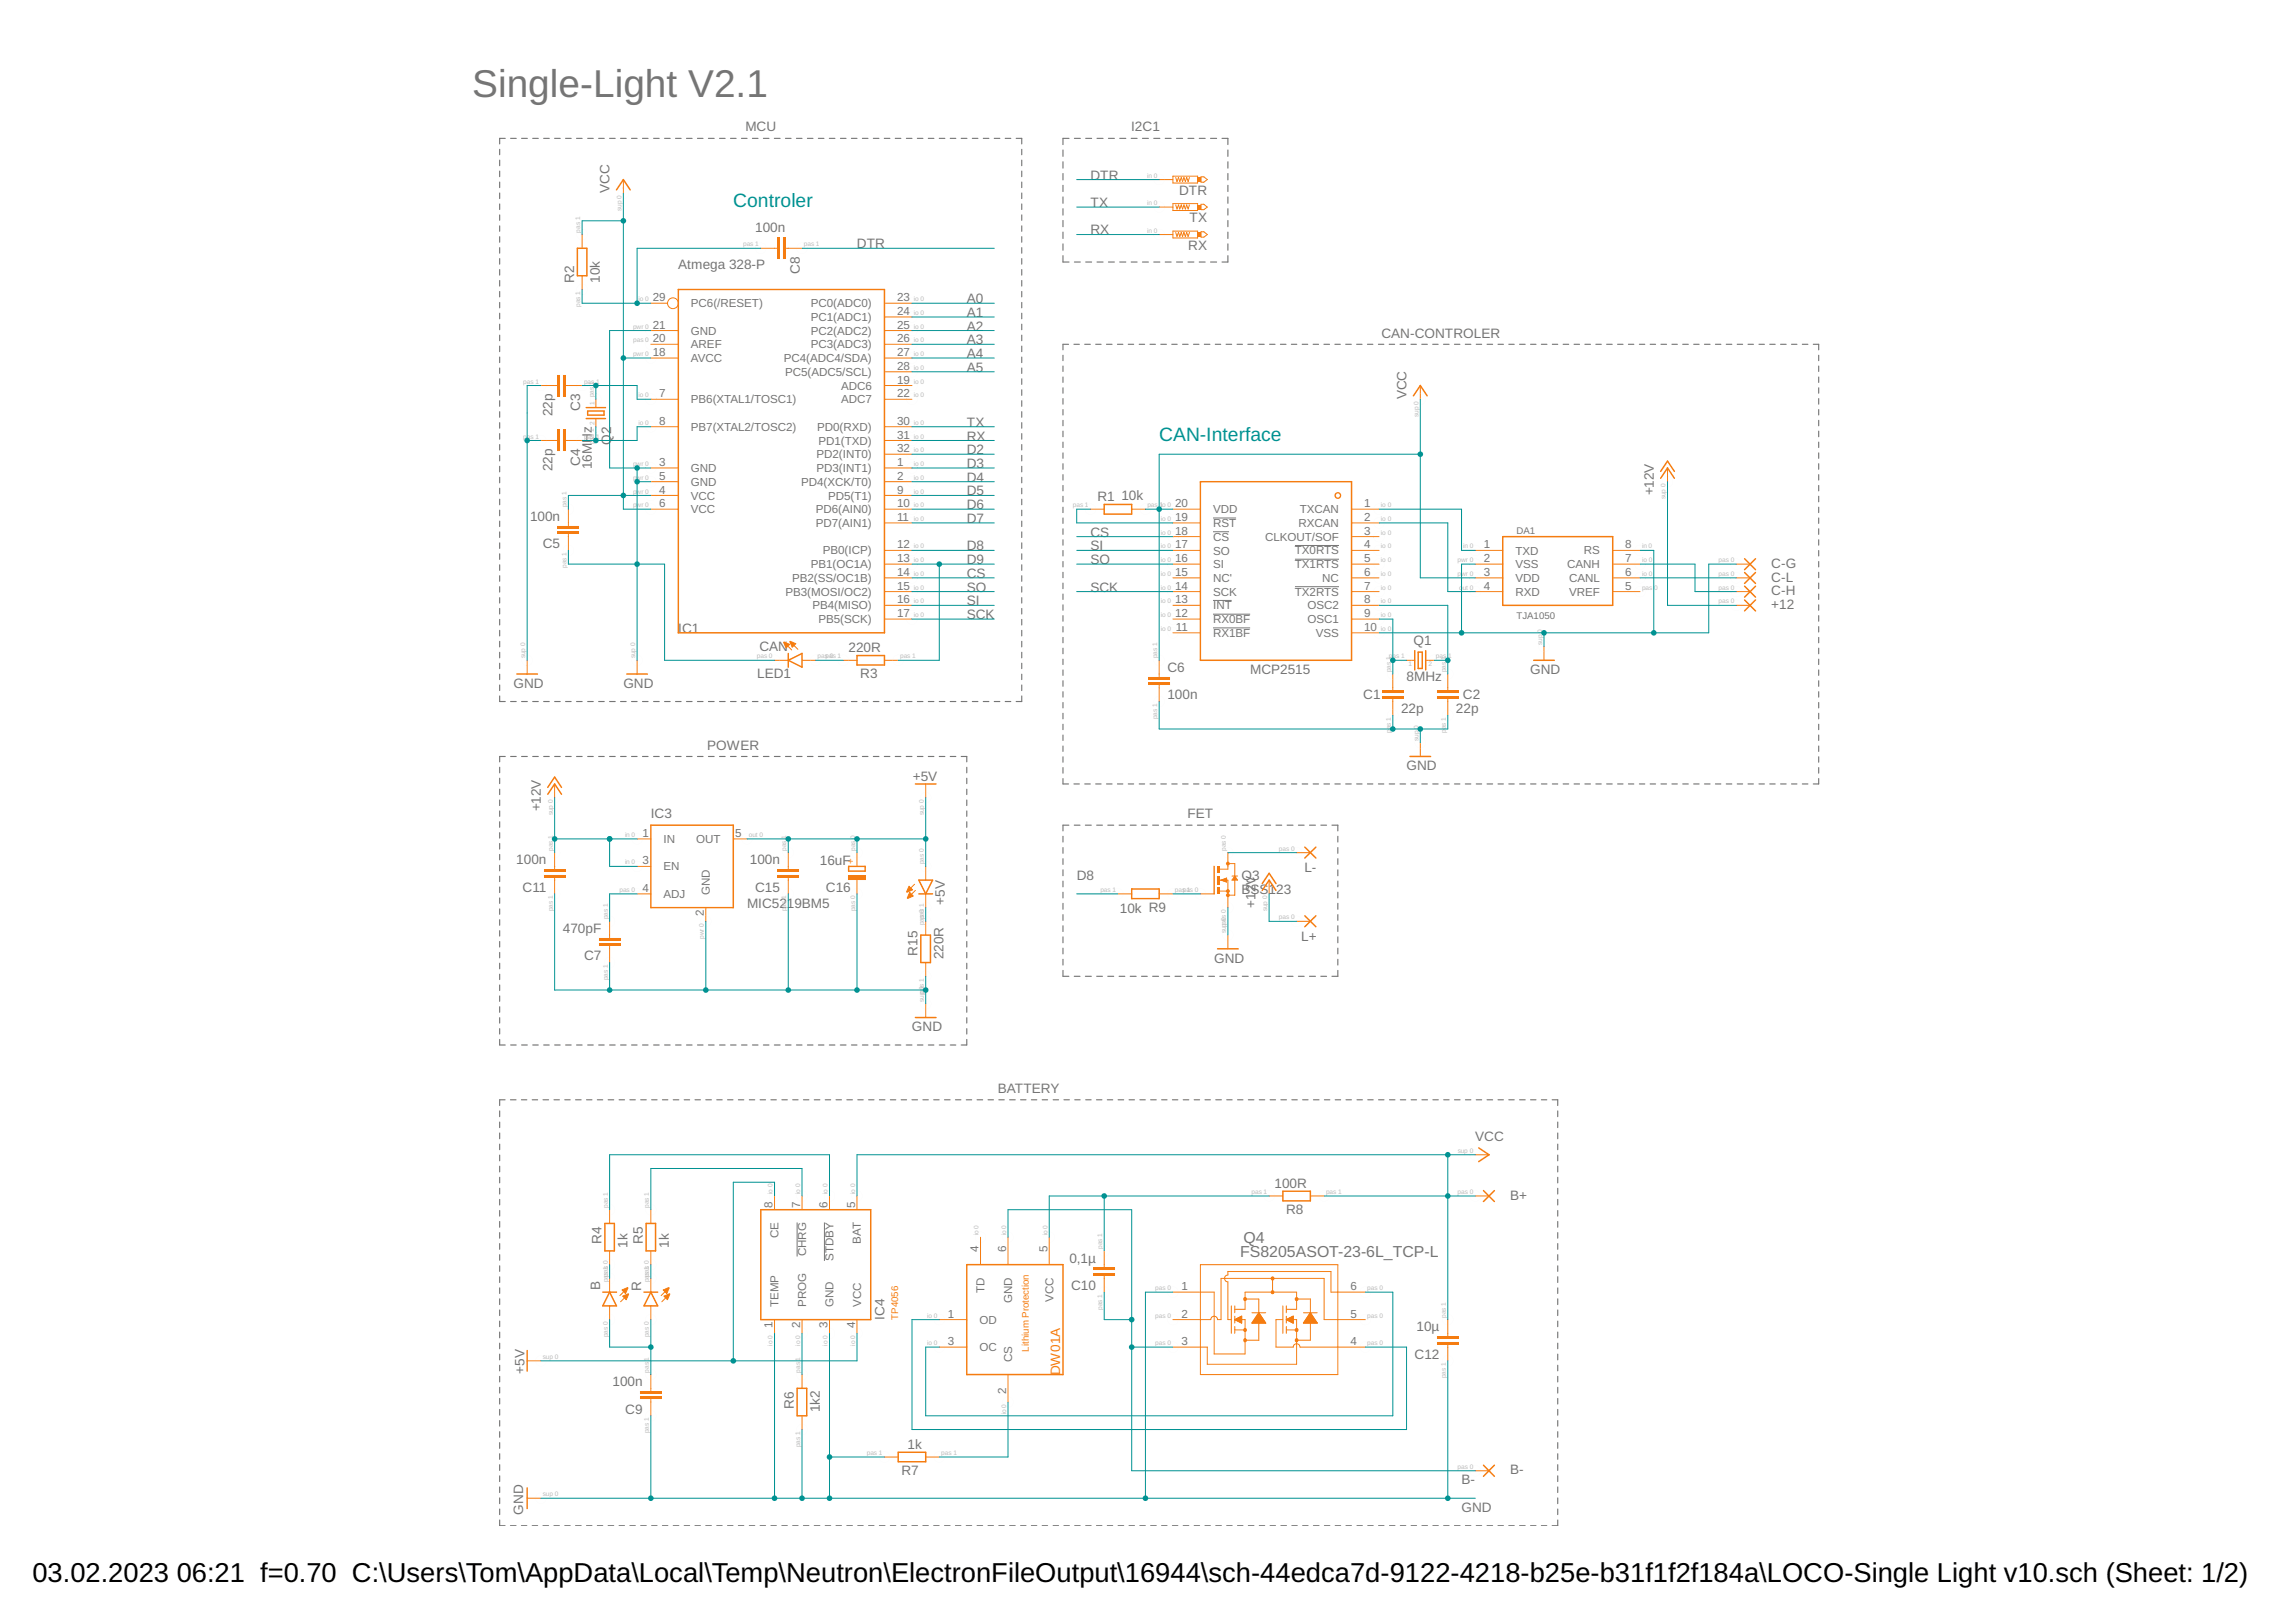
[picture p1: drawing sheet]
<svg xmlns="http://www.w3.org/2000/svg" width="297mm" height="210mm" viewBox="0 0 297 210" stroke-linecap="round" stroke-linejoin="round" font-family="sans-serif">
<defs><g id="words">
<text font-size="5" fill="#757575" x="61.1" y="12.6">Single-Light V2.1</text>
<g font-size="3.5">
<text x="4.2" y="204.7">03.02.2023</text>
<text x="22.9" y="204.7">06:21 f=0.70 C:\Users\Tom\AppData\Local\Temp\Neutron\ElectronFileOutput\16944\sch-44edca7d-9122-4218-b25e-b31f1f2f184a\LOCO-Single Light v10.sch (Sheet: 1/2)</text>
</g>
<g font-size="2.5" fill="#009292">
<text x="94.9" y="26.8">Controler</text>
<text x="150" y="57">CAN-Interface</text>
</g>
<g font-size="2.1" fill="#757575">
<text x="160.9" y="160.8">Q4</text>
<text x="160.4" y="162.6">FS8205ASOT-23-6L_TCP-L</text>
</g>
<g font-size="1.8" fill="#757575">
<text x="96.4" y="17">MCU</text>
<text x="146.4" y="17">I2C1</text>
<text x="141.1" y="23.2">DTR</text>
<text x="78.9" y="25" transform="rotate(-90 78.9 25)">VCC</text>
<text x="141.1" y="26.8">TX</text>
<text x="152.6" y="25.2">DTR</text>
<text x="153.9" y="28.7">TX</text>
<text x="87.8" y="34.8">Atmega 328-P</text>
<text x="97.7" y="30.1">100n</text>
<text x="103.5" y="35.4" transform="rotate(-90 103.5 35.4)">C8</text>
<text x="110.9" y="32.1">DTR</text>
<text x="141.1" y="30.3">RX</text>
<text x="153.7" y="32.3">RX</text>
<text x="74.3" y="36.6" transform="rotate(-90 74.3 36.6)">R2</text>
<text x="77.6" y="36.6" transform="rotate(-90 77.6 36.6)">10k</text>
<text x="125.1" y="39.2">A0</text>
<text x="125.1" y="41">A1</text>
<text x="125.1" y="42.8">A2</text>
<text x="125.1" y="44.6">A3</text>
<text x="125.1" y="46.3">A4</text>
<text x="178.7" y="43.7">CAN-CONTROLER</text>
<text x="71.5" y="53.9" transform="rotate(-90 71.5 53.9)">22p</text>
<text x="75" y="53.2" transform="rotate(-90 75 53.2)">C3</text>
<text x="125.1" y="48.1">A5</text>
<text x="182" y="51.7" transform="rotate(-90 182 51.7)">VCC</text>
<text x="79" y="57.6" transform="rotate(-90 79 57.6)">Q2</text>
<text x="125.1" y="55.2">TX</text>
<text x="125.1" y="57">RX</text>
<text x="125.1" y="58.8">D2</text>
<text x="71.5" y="61" transform="rotate(-90 71.5 61)">22p</text>
<text x="75" y="60.3" transform="rotate(-90 75 60.3)">C4</text>
<text x="76.6" y="60.8" transform="rotate(-90 76.6 60.8)">16MHz</text>
<text x="125.1" y="60.6">D3</text>
<text x="125.1" y="62.3">D4</text>
<text x="125.1" y="64.1">D5</text>
<text x="125.1" y="65.9">D6</text>
<text x="142" y="64.8">R1</text>
<text x="145.1" y="64.7">10k</text>
<text x="214" y="64.1" transform="rotate(-90 214 64.1)">+12V</text>
<text x="68.6" y="67.4">100n</text>
<text x="70.2" y="71">C5</text>
<text x="125.1" y="71.2">D8</text>
<text x="125.1" y="67.7">D7</text>
<text x="141.1" y="71.2">SI</text>
<text x="141.1" y="69.5">CS</text>
<text x="125.1" y="76.6">SO</text>
<text x="125.1" y="74.8">CS</text>
<text x="125.1" y="73">D9</text>
<text x="141.1" y="73">SO</text>
<text x="141.1" y="76.6">SCK</text>
<text x="229.2" y="73.5">C-G</text>
<text x="229.2" y="75.3">C-L</text>
<text x="229.2" y="77">C-H</text>
<text x="87.8" y="81.9">IC1</text>
<text x="125.1" y="78.3">SI</text>
<text x="125.1" y="80.1">SCK</text>
<text x="182.9" y="83.4">Q1</text>
<text x="229.2" y="78.8">+12</text>
<text x="66.4" y="89">GND</text>
<text x="80.6" y="89">GND</text>
<text x="98" y="87.8">LED1</text>
<text x="98.2" y="84.2">CAN</text>
<text x="109.8" y="84.4">220R</text>
<text x="111.3" y="87.7">R3</text>
<text x="151" y="87">C6</text>
<text x="161.7" y="87.2">MCP2515</text>
<text x="182" y="88.1">8MHz</text>
<text x="198" y="87.2">GND</text>
<text x="151" y="90.5">100n</text>
<text x="176.4" y="90.5">C1</text>
<text x="181.3" y="92.3">22p</text>
<text x="188.4" y="92.3">22p</text>
<text x="189.3" y="90.5">C2</text>
<text x="91.5" y="97">POWER</text>
<text x="118.1" y="101.1">+5V</text>
<text x="182" y="99.7">GND</text>
<text x="70" y="105" transform="rotate(-90 70 105)">+12V</text>
<text x="84.2" y="105.9">IC3</text>
<text x="153.6" y="105.9">FET</text>
<text x="66.8" y="111.9">100n</text>
<text x="97" y="111.9">100n</text>
<text x="106.1" y="111.9">16uF</text>
<text x="139.3" y="113.9">D8</text>
<text x="160.6" y="113.9">Q3</text>
<text x="168.8" y="112.9">L-</text>
<text x="67.6" y="115.4">C11</text>
<text x="96.6" y="117.4">MIC5219BM5</text>
<text x="97.7" y="115.4">C15</text>
<text x="106.8" y="115.5">C16</text>
<text x="122.2" y="117.1" transform="rotate(-90 122.2 117.1)">+5V</text>
<text x="144.9" y="118.2">10k R9</text>
<text x="160.6" y="115.7">BSS123</text>
<text x="162.4" y="117.4" transform="rotate(-90 162.4 117.4)">+12V</text>
<text x="72.8" y="120.7">470pF</text>
<text x="75.6" y="124.3">C7</text>
<text x="118.7" y="123.7" transform="rotate(-90 118.7 123.7)">R15</text>
<text x="122.1" y="124.1" transform="rotate(-90 122.1 124.1)">220R</text>
<text x="157.1" y="124.6">GND</text>
<text x="168.3" y="121.8">L+</text>
<text x="118" y="133.4">GND</text>
<text x="129.1" y="141.4">BATTERY</text>
<text x="190.9" y="147.7">VCC</text>
<text x="164.9" y="153.7">100R</text>
<text x="195.4" y="155.3">B+</text>
<text x="77.8" y="161" transform="rotate(-90 77.8 161)">R4</text>
<text x="81.2" y="161.4" transform="rotate(-90 81.2 161.4)">1k</text>
<text x="83.2" y="161" transform="rotate(-90 83.2 161)">R5</text>
<text x="86.5" y="161.4" transform="rotate(-90 86.5 161.4)">1k</text>
<text x="166.4" y="157.1">R8</text>
<text x="77.6" y="167" transform="rotate(-90 77.6 167)">B</text>
<text x="83" y="167.1" transform="rotate(-90 83 167.1)">R</text>
<text x="138.3" y="163.4">0,1µ</text>
<text x="138.6" y="167">C10</text>
<text x="114.4" y="170.8" transform="rotate(-90 114.4 170.8)">IC4</text>
<text x="183.3" y="172.3">10µ</text>
<text x="67.8" y="177.8" transform="rotate(-90 67.8 177.8)">+5V</text>
<text x="79.2" y="179.4">100n</text>
<text x="183" y="175.8">C12</text>
<text x="80.9" y="183">C9</text>
<text x="102.7" y="182.3" transform="rotate(-90 102.7 182.3)">R6</text>
<text x="106.1" y="182.8" transform="rotate(-90 106.1 182.8)">1k2</text>
<text x="116.6" y="190.9">R7</text>
<text x="117.4" y="187.5">1k</text>
<text x="195.4" y="190.8">B-</text>
<text x="67.7" y="196" transform="rotate(-90 67.7 196)">GND</text>
<text x="189.1" y="195.7">GND</text>
<text x="189.1" y="192.1">B-</text>
</g>
<text font-size="1.8" fill="#f57c10" x="137.2" y="178" transform="rotate(-90 137.2 178)">DW01A</text>
<g font-size="1.5" fill="#757575">
<text x="84.5" y="39">29</text>
<text x="89.4" y="39.8">PC6(/RESET)</text>
<text x="104.9" y="41.5">PC1(ADC1)</text>
<text x="104.9" y="39.8">PC0(ADC0)</text>
<text x="116.1" y="40.8">24</text>
<text x="116.1" y="39">23</text>
<text x="84.5" y="42.5">21</text>
<text x="84.5" y="44.3">20</text>
<text x="84.5" y="46.1">18</text>
<text x="89.4" y="43.3">GND</text>
<text x="89.4" y="45.1">AREF</text>
<text x="89.4" y="46.9">AVCC</text>
<text x="101.4" y="46.9">PC4(ADC4/SDA)</text>
<text x="104.9" y="45.1">PC3(ADC3)</text>
<text x="104.9" y="43.3">PC2(ADC2)</text>
<text x="116.1" y="47.9">28</text>
<text x="116.1" y="46.1">27</text>
<text x="116.1" y="44.3">26</text>
<text x="116.1" y="42.5">25</text>
<text x="85.3" y="51.4">7</text>
<text x="89.4" y="52.2">PB6(XTAL1/TOSC1)</text>
<text x="101.6" y="48.6">PC5(ADC5/SCL)</text>
<text x="108.8" y="52.2">ADC7</text>
<text x="108.8" y="50.4">ADC6</text>
<text x="116.1" y="51.4">22</text>
<text x="116.1" y="49.6">19</text>
<text x="85.3" y="55">8</text>
<text x="89.4" y="55.8">PB7(XTAL2/TOSC2)</text>
<text x="105.6" y="59.3">PD2(INT0)</text>
<text x="105.7" y="55.8">PD0(RXD)</text>
<text x="105.9" y="57.5">PD1(TXD)</text>
<text x="116.1" y="58.5">32</text>
<text x="116.1" y="56.8">31</text>
<text x="116.1" y="55">30</text>
<text x="85.3" y="60.3">3</text>
<text x="85.3" y="62.1">5</text>
<text x="85.3" y="63.9">4</text>
<text x="85.3" y="65.6">6</text>
<text x="89.4" y="61.1">GND</text>
<text x="89.4" y="62.9">GND</text>
<text x="89.4" y="64.7">VCC</text>
<text x="103.6" y="62.9">PD4(XCK/T0)</text>
<text x="105.6" y="61.1">PD3(INT1)</text>
<text x="107.1" y="64.6">PD5(T1)</text>
<text x="116.1" y="65.6">10</text>
<text x="116.1" y="63.9">9</text>
<text x="116.1" y="62.1">2</text>
<text x="116.1" y="60.3">1</text>
<text x="152" y="65.6">20</text>
<text x="176.5" y="65.6">1</text>
<text x="89.4" y="66.4">VCC</text>
<text x="105.5" y="68.2">PD7(AIN1)</text>
<text x="105.5" y="66.4">PD6(AIN0)</text>
<text x="106.5" y="71.8">PB0(ICP)</text>
<text x="116.1" y="71">12</text>
<text x="116.1" y="67.4">11</text>
<text x="152" y="71">17</text>
<text x="152" y="69.2">18</text>
<text x="152" y="67.4">19</text>
<text x="156.9" y="71.8">SO</text>
<text x="156.9" y="70">CS</text>
<text x="156.9" y="68.2">RST</text>
<text x="156.9" y="66.4">VDD</text>
<text x="163.7" y="70">CLKOUT/SOF</text>
<text x="167.5" y="71.8">TX0RTS</text>
<text x="168" y="68.2">RXCAN</text>
<text x="168.2" y="66.4">TXCAN</text>
<text x="176.5" y="67.4">2</text>
<text x="176.5" y="69.2">3</text>
<text x="176.5" y="71">4</text>
<text x="191.9" y="71">1</text>
<text x="196" y="71.8">TXD</text>
<text x="204.9" y="71.8">RS</text>
<text x="210.3" y="71">8</text>
<text x="101.6" y="77.1">PB3(MOSI/OC2)</text>
<text x="102.5" y="75.3">PB2(SS/OC1B)</text>
<text x="104.9" y="73.5">PB1(OC1A)</text>
<text x="116.1" y="76.3">15</text>
<text x="116.1" y="74.5">14</text>
<text x="116.1" y="72.8">13</text>
<text x="152" y="76.3">14</text>
<text x="152" y="74.5">15</text>
<text x="152" y="72.8">16</text>
<text x="156.9" y="77.1">SCK</text>
<text x="156.9" y="75.3">NC'</text>
<text x="156.9" y="73.5">SI</text>
<text x="167.5" y="73.5">TX1RTS</text>
<text x="167.5" y="77.1">TX2RTS</text>
<text x="171.1" y="75.3">NC</text>
<text x="176.5" y="72.8">5</text>
<text x="176.5" y="74.5">6</text>
<text x="176.5" y="76.3">7</text>
<text x="191.9" y="76.3">4</text>
<text x="191.9" y="74.5">3</text>
<text x="191.9" y="72.8">2</text>
<text x="196" y="77.1">RXD</text>
<text x="196" y="75.3">VDD</text>
<text x="196" y="73.5">VSS</text>
<text x="202.8" y="73.5">CANH</text>
<text x="203" y="75.3">CANL</text>
<text x="203" y="77.1">VREF</text>
<text x="210.3" y="72.8">7</text>
<text x="210.3" y="74.5">6</text>
<text x="210.3" y="76.3">5</text>
<text x="105.1" y="78.9">PB4(MISO)</text>
<text x="105.9" y="80.6">PB5(SCK)</text>
<text x="116.1" y="79.9">17</text>
<text x="116.1" y="78.1">16</text>
<text x="152" y="79.9">12</text>
<text x="152" y="78.1">13</text>
<text x="152.1" y="81.6">11</text>
<text x="156.9" y="82.4">RX1BF</text>
<text x="156.9" y="80.7">RX0BF</text>
<text x="156.9" y="78.9">INT</text>
<text x="169.2" y="78.9">OSC2</text>
<text x="169.2" y="80.6">OSC1</text>
<text x="170.2" y="82.4">VSS</text>
<text x="176.5" y="78.1">8</text>
<text x="176.5" y="79.9">9</text>
<text x="176.5" y="81.6">10</text>
<text x="83.1" y="108.3">1</text>
<text x="83.1" y="111.9">3</text>
<text x="85.8" y="109.1">IN</text>
<text x="85.8" y="112.6">EN</text>
<text x="90.1" y="109.1">OUT</text>
<text x="95.1" y="108.3">5</text>
<text x="83.1" y="115.4">4</text>
<text x="85.8" y="116.2">ADJ</text>
<text x="91.1" y="118.5" transform="rotate(-90 91.1 118.5)">2</text>
<text x="91.8" y="115.8" transform="rotate(-90 91.8 115.8)">GND</text>
<text x="99.9" y="156.3" transform="rotate(-90 99.9 156.3)">8</text>
<text x="100.7" y="160.3" transform="rotate(-90 100.7 160.3)">CE</text>
<text x="103.5" y="156.3" transform="rotate(-90 103.5 156.3)">7</text>
<text x="107.1" y="156.3" transform="rotate(-90 107.1 156.3)">6</text>
<text x="110.6" y="156.3" transform="rotate(-90 110.6 156.3)">5</text>
<text x="111.4" y="161" transform="rotate(-90 111.4 161)">BAT</text>
<text x="104.3" y="162.6" transform="rotate(-90 104.3 162.6)">CHRG</text>
<text x="107.8" y="163.2" transform="rotate(-90 107.8 163.2)">STDBY</text>
<text x="126.6" y="162" transform="rotate(-90 126.6 162)">4</text>
<text x="127.4" y="167.3" transform="rotate(-90 127.4 167.3)">TD</text>
<text x="130.2" y="162" transform="rotate(-90 130.2 162)">6</text>
<text x="135.5" y="162" transform="rotate(-90 135.5 162)">5</text>
<text x="152.8" y="167">1</text>
<text x="174.7" y="167">6</text>
<text x="99.9" y="171.9" transform="rotate(-90 99.9 171.9)">1</text>
<text x="100.7" y="169.1" transform="rotate(-90 100.7 169.1)">TEMP</text>
<text x="103.5" y="171.9" transform="rotate(-90 103.5 171.9)">2</text>
<text x="104.3" y="169.1" transform="rotate(-90 104.3 169.1)">PROG</text>
<text x="107.1" y="171.9" transform="rotate(-90 107.1 171.9)">3</text>
<text x="107.8" y="169.1" transform="rotate(-90 107.8 169.1)">GND</text>
<text x="110.6" y="171.9" transform="rotate(-90 110.6 171.9)">4</text>
<text x="111.4" y="169.1" transform="rotate(-90 111.4 169.1)">VCC</text>
<text x="122.6" y="170.5">1</text>
<text x="126.7" y="171.3">OD</text>
<text x="130.9" y="168.6" transform="rotate(-90 130.9 168.6)">GND</text>
<text x="136.3" y="168.5" transform="rotate(-90 136.3 168.5)">VCC</text>
<text x="152.8" y="170.5">2</text>
<text x="174.7" y="170.5">5</text>
<text x="122.6" y="174.1">3</text>
<text x="126.7" y="174.9">OC</text>
<text x="130.9" y="176.3" transform="rotate(-90 130.9 176.3)">CS</text>
<text x="152.8" y="174.1">3</text>
<text x="174.7" y="174.1">4</text>
<text x="130.2" y="180.3" transform="rotate(-90 130.2 180.3)">2</text>
</g>
<g font-size="1.2" fill="#757575">
<text x="196.2" y="69.1">DA1</text>
<text x="196.2" y="80.1">TJA1050</text>
</g>
<g font-size="1.2" fill="#f57c10">
<text x="110.5" y="111.8" transform="rotate(-90 110.5 111.8)">+</text>
<text x="116.2" y="170.8" transform="rotate(-90 116.2 170.8)">TP4056</text>
<text x="133.1" y="174.9" transform="rotate(-90 133.1 174.9)">Lithium Protection</text>
</g>
<g font-size=".8" fill="#bbb">
<text x="80.4" y="27.3" transform="rotate(-90 80.4 27.3)">sup 0</text>
<text x="148.4" y="26.5">in 0</text>
<text x="75.1" y="30.1" transform="rotate(-90 75.1 30.1)">pas 1</text>
<text x="96.1" y="31.9">pas 1</text>
<text x="104" y="31.9">pas 1</text>
<text x="75.1" y="39.7" transform="rotate(-90 75.1 39.7)">pas 1</text>
<text x="82.6" y="39">io 0</text>
<text x="118.2" y="40.8">io 0</text>
<text x="118.2" y="39">io 0</text>
<text x="81.9" y="42.5">pwr 0</text>
<text x="81.9" y="46.1">pwr 0</text>
<text x="81.9" y="44.3">pas 0</text>
<text x="118.2" y="47.9">io 0</text>
<text x="118.2" y="46.1">io 0</text>
<text x="118.2" y="44.3">io 0</text>
<text x="118.2" y="42.5">io 0</text>
<text x="67.7" y="49.6">pas 1</text>
<text x="75.6" y="49.6">pas 1</text>
<text x="76.9" y="52.4" transform="rotate(-90 76.9 52.4)">1 pas 1</text>
<text x="82.6" y="51.4">io 0</text>
<text x="118.2" y="49.6">io 0</text>
<text x="183.5" y="53.9" transform="rotate(-90 183.5 53.9)">sup 0</text>
<text x="67.7" y="56.8">pas 1</text>
<text x="75.6" y="56.8">pas 1</text>
<text x="76.8" y="57.5" transform="rotate(-90 76.8 57.5)">pas 1</text>
<text x="76.9" y="55" transform="rotate(-90 76.9 55)">2</text>
<text x="82.6" y="55">io 0</text>
<text x="118.2" y="58.5">io 0</text>
<text x="118.2" y="56.8">io 0</text>
<text x="118.2" y="55">io 0</text>
<text x="73.3" y="65.6" transform="rotate(-90 73.3 65.6)">pas 1</text>
<text x="81.9" y="60.3">pwr 0</text>
<text x="81.9" y="62.1">pwr 0</text>
<text x="81.9" y="63.9">pwr 0</text>
<text x="81.9" y="65.6">pwr 0</text>
<text x="118.2" y="65.6">io 0</text>
<text x="118.2" y="63.9">io 0</text>
<text x="118.2" y="62.1">io 0</text>
<text x="118.2" y="60.3">io 0</text>
<text x="138.8" y="65.6">pas 1</text>
<text x="148.4" y="65.6">pas</text>
<text x="150" y="65.6">1io 0</text>
<text x="178.7" y="65.6">io 0</text>
<text x="215.5" y="64.6" transform="rotate(-90 215.5 64.6)">sup 0</text>
<text x="118.2" y="67.4">io 0</text>
<text x="150.2" y="71">io 0</text>
<text x="150.2" y="69.2">io 0</text>
<text x="150.2" y="67.4">io 0</text>
<text x="178.7" y="67.4">io 0</text>
<text x="178.7" y="69.2">io 0</text>
<text x="73.3" y="73.5" transform="rotate(-90 73.3 73.5)">pas 1</text>
<text x="118.2" y="76.3">io 0</text>
<text x="118.2" y="74.5">io 0</text>
<text x="118.2" y="72.8">io 0</text>
<text x="150.2" y="76.3">io 0</text>
<text x="150.2" y="74.5">io 0</text>
<text x="150.2" y="72.8">io 0</text>
<text x="178.7" y="74.5">io 0</text>
<text x="178.7" y="76.3">io 0</text>
<text x="188.6" y="74.5">pwr 0</text>
<text x="188.6" y="72.8">pwr 0</text>
<text x="188.8" y="76.3">o</text>
<text x="189.2" y="76.3">ut 0</text>
<text x="212.4" y="72.8">io 0</text>
<text x="212.4" y="74.5">io 0</text>
<text x="212.4" y="76.3">pas</text>
<text x="214" y="76.3">0</text>
<text x="222.3" y="72.8">pas 0</text>
<text x="222.3" y="74.5">pas 0</text>
<text x="222.3" y="76.3">pas 0</text>
<text x="118.2" y="79.9">io 0</text>
<text x="118.2" y="78.1">io 0</text>
<text x="150.2" y="81.6">io 0</text>
<text x="150.2" y="79.9">io 0</text>
<text x="150.2" y="78.1">io 0</text>
<text x="178.7" y="78.1">io 0</text>
<text x="178.7" y="79.9">io 0</text>
<text x="178.7" y="81.6">io 0</text>
<text x="199.5" y="83.4" transform="rotate(-90 199.5 83.4)">sup</text>
<text x="199.5" y="81.9" transform="rotate(-90 199.5 81.9)">0</text>
<text x="222.3" y="78.1">pas 0</text>
<text x="68" y="85.2" transform="rotate(-90 68 85.2)">sup 0</text>
<text x="82.2" y="85.2" transform="rotate(-90 82.2 85.2)">sup 0</text>
<text x="97.9" y="85.2">pas 0</text>
<text x="105.8" y="85.2">paspas 1</text>
<text x="107.3" y="85.2">0</text>
<text x="116.4" y="85.2">pas 1</text>
<text x="149.7" y="85.2" transform="rotate(-90 149.7 85.2)">pas 1</text>
<text x="179.7" y="85.2">pas 1</text>
<text x="179.9" y="87" transform="rotate(-90 179.9 87)">pas 1</text>
<text x="182.2" y="86.3">1</text>
<text x="184.8" y="86.3">2</text>
<text x="185.8" y="85.2">pas</text>
<text x="187" y="87" transform="rotate(-90 187 87)">pas 1</text>
<text x="187.3" y="85.2">1</text>
<text x="149.7" y="93.1" transform="rotate(-90 149.7 93.1)">pas 1</text>
<text x="179.9" y="94.8" transform="rotate(-90 179.9 94.8)">pas 1</text>
<text x="183.5" y="95.9" transform="rotate(-90 183.5 95.9)">sup</text>
<text x="183.5" y="94.3" transform="rotate(-90 183.5 94.3)">0</text>
<text x="187" y="94.8" transform="rotate(-90 187 94.8)">pas 1</text>
<text x="71.5" y="105.5" transform="rotate(-90 71.5 105.5)">sup 0</text>
<text x="119.5" y="105.5" transform="rotate(-90 119.5 105.5)">sup 0</text>
<text x="71.5" y="110.1" transform="rotate(-90 71.5 110.1)">pas 1</text>
<text x="80.9" y="108.3">in 0</text>
<text x="80.9" y="111.9">in 0</text>
<text x="96.9" y="108.3">out 0</text>
<text x="101.7" y="110.1" transform="rotate(-90 101.7 110.1)">pas</text>
<text x="101.7" y="108.5" transform="rotate(-90 101.7 108.5)">1</text>
<text x="110.6" y="110.1" transform="rotate(-90 110.6 110.1)">pas</text>
<text x="110.6" y="108.5" transform="rotate(-90 110.6 108.5)">0</text>
<text x="119.5" y="111.9" transform="rotate(-90 119.5 111.9)">pas 0</text>
<text x="158.6" y="110.1" transform="rotate(-90 158.6 110.1)">pas 0</text>
<text x="165.5" y="110.1">pas 0</text>
<text x="71.5" y="118" transform="rotate(-90 71.5 118)">pas 1</text>
<text x="78.6" y="119" transform="rotate(-90 78.6 119)">pas 1</text>
<text x="80.1" y="115.4">pas 0</text>
<text x="101.7" y="118" transform="rotate(-90 101.7 118)">pas 1</text>
<text x="110.6" y="118" transform="rotate(-90 110.6 118)">pas 0</text>
<text x="119.5" y="119.7" transform="rotate(-90 119.5 119.7)">papsa0s 1</text>
<text x="142.4" y="115.4">pas 1</text>
<text x="152" y="115.4">paspas 0</text>
<text x="153.6" y="115.4">1</text>
<text x="158.6" y="119.2" transform="rotate(-90 158.6 119.2)">0</text>
<text x="163.9" y="117.9" transform="rotate(-90 163.9 117.9)">sup 0</text>
<text x="165.5" y="119">pas 0</text>
<text x="91.1" y="121.5" transform="rotate(-90 91.1 121.5)">pwr 0</text>
<text x="158.6" y="120.8" transform="rotate(-90 158.6 120.8)">suppas 0</text>
<text x="78.6" y="126.8" transform="rotate(-90 78.6 126.8)">pas 1</text>
<text x="119.5" y="129.6" transform="rotate(-90 119.5 129.6)">suppas 1</text>
<text x="119.5" y="128.1" transform="rotate(-90 119.5 128.1)">0</text>
<text x="188.6" y="149.2">sup 0</text>
<text x="99.9" y="154.5" transform="rotate(-90 99.9 154.5)">io 0</text>
<text x="103.5" y="154.5" transform="rotate(-90 103.5 154.5)">io 0</text>
<text x="107.1" y="154.5" transform="rotate(-90 107.1 154.5)">io 0</text>
<text x="110.6" y="154.5" transform="rotate(-90 110.6 154.5)">io 0</text>
<text x="161.9" y="154.5">pas 1</text>
<text x="171.5" y="154.5">pas 1</text>
<text x="188.6" y="154.5">pas 0</text>
<text x="78.6" y="156.3" transform="rotate(-90 78.6 156.3)">pas 1</text>
<text x="84" y="156.3" transform="rotate(-90 84 156.3)">pas 1</text>
<text x="126.6" y="159.9" transform="rotate(-90 126.6 159.9)">io 0</text>
<text x="130.2" y="159.9" transform="rotate(-90 130.2 159.9)">io 0</text>
<text x="135.5" y="159.9" transform="rotate(-90 135.5 159.9)">io 0</text>
<text x="142.6" y="161.6" transform="rotate(-90 142.6 161.6)">pas 1</text>
<text x="78.6" y="165.9" transform="rotate(-90 78.6 165.9)">papsa1s 0</text>
<text x="84" y="165.9" transform="rotate(-90 84 165.9)">papsa1s 0</text>
<text x="149.5" y="167">pas 0</text>
<text x="176.9" y="167">pas 0</text>
<text x="78.6" y="173.1" transform="rotate(-90 78.6 173.1)">pas 0</text>
<text x="84" y="173.1" transform="rotate(-90 84 173.1)">pas 0</text>
<text x="119.9" y="170.5">io 0</text>
<text x="142.6" y="169.5" transform="rotate(-90 142.6 169.5)">pas 1</text>
<text x="149.5" y="170.5">pas 0</text>
<text x="176.9" y="170.5">pas 0</text>
<text x="187" y="170.5" transform="rotate(-90 187 170.5)">pas 1</text>
<text x="70.2" y="175.9">sup 0</text>
<text x="84" y="177.6" transform="rotate(-90 84 177.6)">pas</text>
<text x="84" y="176.1" transform="rotate(-90 84 176.1)">1</text>
<text x="99.9" y="174.1" transform="rotate(-90 99.9 174.1)">io 0</text>
<text x="103.5" y="177.6" transform="rotate(-90 103.5 177.6)">pas</text>
<text x="103.5" y="176.1" transform="rotate(-90 103.5 176.1)">1</text>
<text x="103.5" y="174.1" transform="rotate(-90 103.5 174.1)">io 0</text>
<text x="107.1" y="174.1" transform="rotate(-90 107.1 174.1)">io 0</text>
<text x="110.6" y="174.1" transform="rotate(-90 110.6 174.1)">io 0</text>
<text x="119.9" y="174.1">io 0</text>
<text x="149.5" y="174.1">pas 0</text>
<text x="176.9" y="174.1">pas 0</text>
<text x="187" y="178.4" transform="rotate(-90 187 178.4)">pas 1</text>
<text x="84" y="185.5" transform="rotate(-90 84 185.5)">pas 1</text>
<text x="130.2" y="183" transform="rotate(-90 130.2 183)">io 0</text>
<text x="103.5" y="187.3" transform="rotate(-90 103.5 187.3)">pas 1</text>
<text x="112.1" y="188.3">pas 1</text>
<text x="121.8" y="188.3">pas 1</text>
<text x="188.6" y="190.1">pas 0</text>
<text x="70.2" y="193.6">sup 0</text>
</g>
</g></defs>
<g fill="none" stroke="#757575" stroke-width=".15">
<path d="M64.6 19.3v.7M65.4 17.9h-.8v.7M66.1 17.9h.7M67.5 17.9h.7M68.9 17.9h.7M70.3 17.9h.8M71.8 17.9h.7M73.2 17.9h.7M74.6 17.9h.7M76 17.9h.8M77.4 17.9h.8M78.9 17.9h.7"/>
<path d="M80.3 17.9h.7M81.7 17.9h.7M83.1 17.9h.7M84.6 17.9h.7M86 17.9h.7M87.4 17.9h.7M88.8 17.9h.7M90.2 17.9h.8M91.7 17.9h.7M93.1 17.9h.7M94.5 17.9h.7M95.9 17.9h.7"/>
<path d="M97.3 17.9h.8M98.8 17.9h.7M100.2 17.9h.7M101.6 17.9h.7M103 17.9h.8M104.5 17.9h.7M105.9 17.9h.7M107.3 17.9h.7M108.7 17.9h.8M110.2 17.9h.7M111.6 17.9h.7M113 17.9h.7"/>
<path d="M114.4 17.9h.7M115.8 17.9h.7M117.3 17.9h.7M118.7 17.9h.7M120.1 17.9h.7M121.5 17.9h.7M122.9 17.9h.8M124.4 17.9h.7M125.8 17.9h.7M127.2 17.9h.7M128.6 17.9h.7M130 17.9h.8"/>
<path d="M131.5 17.9h.7v.7M132.2 19.3v.7M137.5 19.4v.8M138.3 17.9h-.8v.8M139 17.9h.8M140.5 17.9h.7M141.9 17.9h.8M143.4 17.9h.8M144.9 17.9h.7M146.3 17.9h.8M147.8 17.9h.8M149.3 17.9h.8"/>
<path d="M150.7 17.9h.8M152.2 17.9h.8M153.7 17.9h.8M155.2 17.9h.7M156.6 17.9h.8M158.1 17.9h.8v.8M158.9 19.4v.8M64.6 20.7v.7M64.6 22.1v.8M64.6 23.6v.7M64.6 25v.7M64.6 26.4v.7"/>
<path d="M64.6 27.8v.7M64.6 29.2v.7M64.6 30.6v.7M64.6 32v.8M64.6 33.5v.7M64.6 34.9v.7M64.6 36.3v.7M64.6 37.7v.7M64.6 39.1v.7M132.2 20.7v.7M132.2 22.1v.8M132.2 23.6v.7"/>
<path d="M132.2 25v.7M132.2 26.4v.7M132.2 27.8v.7M132.2 29.2v.7M132.2 30.6v.7M132.2 32v.8M132.2 33.5v.7M132.2 34.9v.7M132.2 36.3v.7M132.2 37.7v.7M132.2 39.1v.7M137.5 20.9v.9"/>
<path d="M137.5 22.5v.8M137.5 24v.8M137.5 25.5v.8M137.5 27v.8M137.5 28.5v.8M137.5 30v.9M137.5 31.6v.8M137.5 33.1v.8h.8M139 33.9h.8M140.5 33.9h.7M141.9 33.9h.8M143.4 33.9h.8"/>
<path d="M144.9 33.9h.7M146.3 33.9h.8M147.8 33.9h.8M149.3 33.9h.8M150.7 33.9h.8M152.2 33.9h.8M153.7 33.9h.8M155.2 33.9h.7M156.6 33.9h.8M158.9 20.9v.9M158.9 22.5v.8M158.9 24v.8"/>
<path d="M158.9 25.5v.8M158.9 27v.8M158.9 28.5v.8M158.9 30v.9M158.9 31.6v.8M158.9 33.1v.8h-.8M64.6 40.5v.8M64.6 42v.7M64.6 43.4v.7M64.6 44.8v.7M64.6 46.2v.7M64.6 47.6v.7"/>
<path d="M64.6 49v.7M64.6 50.4v.8M64.6 51.9v.7M64.6 53.3v.7M64.6 54.7v.7M64.6 56.1v.7M64.6 57.5v.7M64.6 58.9v.7M132.2 40.5v.8M132.2 42v.7M132.2 43.4v.7M132.2 44.8v.7"/>
<path d="M132.2 46.2v.7M132.2 47.6v.7M132.2 49v.7M132.2 50.4v.8M132.2 51.9v.7M132.2 53.3v.7M132.2 54.7v.7M132.2 56.1v.7M132.2 57.5v.7M132.2 58.9v.7M137.5 46v.7M137.5 47.4v.7"/>
<path d="M137.5 48.8v.7M137.5 50.2v.7M137.5 51.6v.7M137.5 53v.7M137.5 54.4v.7M137.5 55.8v.7M137.5 57.2v.7M137.5 58.6v.7M138.2 44.6h-.7v.7M138.9 44.6h.7M140.3 44.6h.8M141.8 44.6h.7"/>
<path d="M143.2 44.6h.7M144.6 44.6h.7M146 44.6h.7M147.4 44.6h.7M148.8 44.6h.7M150.2 44.6h.7M151.6 44.6h.7M153 44.6h.7M154.4 44.6h.7M155.8 44.6h.7M157.2 44.6h.7M158.6 44.6h.7"/>
<path d="M160 44.6h.7M161.4 44.6h.7M162.9 44.6h.7M164.3 44.6h.7M165.7 44.6h.7M167.1 44.6h.7M168.5 44.6h.7M169.9 44.6h.7M171.3 44.6h.7M172.7 44.6h.7M174.1 44.6h.7M175.5 44.6h.7"/>
<path d="M176.9 44.6h.7M178.3 44.6h.7M179.7 44.6h.7M181.1 44.6h.7M182.5 44.6h.7M183.9 44.6h.8M185.4 44.6h.7M186.8 44.6h.7M188.2 44.6h.7M189.6 44.6h.7M191 44.6h.7M192.4 44.6h.7"/>
<path d="M193.8 44.6h.7M195.2 44.6h.7M196.6 44.6h.7M198 44.6h.7M199.4 44.6h.7M200.8 44.6h.7M202.2 44.6h.7M203.6 44.6h.7M205 44.6h.8M206.5 44.6h.7M207.9 44.6h.7M209.3 44.6h.7"/>
<path d="M210.7 44.6h.7M212.1 44.6h.7M213.5 44.6h.7M214.9 44.6h.7M216.3 44.6h.7M217.7 44.6h.7M219.1 44.6h.7M220.5 44.6h.7M221.9 44.6h.7M223.3 44.6h.7M224.7 44.6h.7M226.1 44.6h.7"/>
<path d="M227.6 44.6h.7M229 44.6h.7M230.4 44.6h.7M231.8 44.6h.7M233.2 44.6h.7M234.6 44.6h.7v.7M235.3 46v.7M235.3 47.4v.7M235.3 48.8v.7M235.3 50.2v.7M235.3 51.6v.7M235.3 53v.7"/>
<path d="M235.3 54.4v.7M235.3 55.8v.7M235.3 57.2v.7M235.3 58.6v.7M64.6 60.3v.8M64.6 61.8v.7M64.6 63.2v.7M64.6 64.6v.7M64.6 66v.7M64.6 67.4v.7M64.6 68.8v.8M64.6 70.3v.7"/>
<path d="M64.6 71.7v.7M64.6 73.1v.7M64.6 74.5v.7M64.6 75.9v.7M64.6 77.3v.7M64.6 78.7v.8M132.2 60.3v.8M132.2 61.8v.7M132.2 63.2v.7M132.2 64.6v.7M132.2 66v.7M132.2 67.4v.7"/>
<path d="M132.2 68.8v.8M132.2 70.3v.7M132.2 71.7v.7M132.2 73.1v.7M132.2 74.5v.7M132.2 75.9v.7M132.2 77.3v.7M132.2 78.7v.8M137.5 60v.7M137.5 61.4v.7M137.5 62.8v.7M137.5 64.2v.7"/>
<path d="M137.5 65.6v.7M137.5 67v.7M137.5 68.4v.8M137.5 69.8v.7M137.5 71.2v.7M137.5 72.7v.7M137.5 74.1v.7M137.5 75.5v.7M137.5 76.9v.7M137.5 78.3v.7M137.5 79.7v.7M235.3 60v.7"/>
<path d="M235.3 61.4v.7M235.3 62.8v.7M235.3 64.2v.7M235.3 65.6v.7M235.3 67v.7M235.3 68.4v.8M235.3 69.8v.7M235.3 71.2v.7M235.3 72.7v.7M235.3 74.1v.7M235.3 75.5v.7M235.3 76.9v.7"/>
<path d="M235.3 78.3v.7M235.3 79.7v.7M64.6 80.2v.7M64.6 81.6v.7M64.6 83v.7M64.6 84.4v.7M64.6 85.8v.7M64.6 87.2v.7M64.6 88.6v.8M64.6 90.1v.7h.8M64.6 99.3v.7M65.4 97.9h-.8v.7"/>
<path d="M66.1 90.8h.7M66.1 97.9h.7M67.5 90.8h.7M67.5 97.9h.7M68.9 90.8h.7M68.9 97.9h.7M70.3 90.8h.8M70.3 97.9h.8M71.8 90.8h.7M71.8 97.9h.7M73.2 90.8h.7M73.2 97.9h.7"/>
<path d="M74.6 90.8h.7M74.6 97.9h.7M76 90.8h.8M76 97.9h.8M77.4 90.8h.8M77.4 97.9h.8M78.9 90.8h.7M78.9 97.9h.7M80.3 90.8h.7M80.3 97.9h.7M81.7 90.8h.7M81.7 97.9h.7"/>
<path d="M83.1 90.8h.7M83.1 97.9h.7M84.6 90.8h.7M84.6 97.9h.7M86 90.8h.7M86 97.9h.7M87.4 90.8h.7M87.4 97.9h.7M88.8 90.8h.7M88.8 97.9h.7M90.2 90.8h.8M90.2 97.9h.8"/>
<path d="M91.7 90.8h.7M91.7 97.9h.7M93.1 90.8h.7M93.1 97.9h.7M94.5 90.8h.7M94.5 97.9h.7M95.9 90.8h.7M95.9 97.9h.7M97.3 90.8h.8M97.3 97.9h.8M98.8 90.8h.7M98.8 97.9h.7"/>
<path d="M100.2 90.8h.7M100.2 97.9h.7M101.6 90.8h.7M101.6 97.9h.7M103 90.8h.8M103 97.9h.8M104.5 90.8h.7M104.5 97.9h.7M105.9 90.8h.7M105.9 97.9h.7M107.3 90.8h.7M107.3 97.9h.7"/>
<path d="M108.7 97.9h.8M108.7 90.8h.8M110.2 90.8h.7M110.2 97.9h.7M111.6 90.8h.7M111.6 97.9h.7M113 90.8h.7M113 97.9h.7M114.4 90.8h.7M114.4 97.9h.7M115.8 90.8h.7M115.8 97.9h.7"/>
<path d="M117.2 97.9h.8M117.3 90.8h.7M118.7 90.8h.7M118.7 97.9h.7M120.1 90.8h.7M120.1 97.9h.7M121.5 90.8h.7M121.5 97.9h.7M122.9 90.8h.8M122.9 97.9h.8M124.4 90.8h.7M124.4 97.9h.7v.7"/>
<path d="M125.1 99.3v.7M125.8 90.8h.7M127.2 90.8h.7M128.6 90.8h.7M130 90.8h.8M132.2 80.2v.7M132.2 81.6v.7M132.2 83v.7M132.2 84.4v.7M132.2 85.8v.7M132.2 87.2v.7M132.2 88.6v.8"/>
<path d="M132.2 90.1v.7h-.7M137.5 81.1v.7M137.5 82.5v.7M137.5 83.9v.7M137.5 85.3v.7M137.5 86.7v.7M137.5 88.1v.7M137.5 89.5v.7M137.5 90.9v.7M137.5 92.3v.7M137.5 93.7v.7M137.5 95.1v.7"/>
<path d="M137.5 96.5v.7M137.5 97.9v.7M137.5 99.3v.8M235.3 81.1v.7M235.3 82.5v.7M235.3 83.9v.7M235.3 85.3v.7M235.3 86.7v.7M235.3 88.1v.7M235.3 89.5v.7M235.3 90.9v.7M235.3 92.3v.7"/>
<path d="M235.3 93.7v.7M235.3 95.1v.7M235.3 96.5v.7M235.3 97.9v.7M235.3 99.3v.8M64.6 100.7v.7M64.6 102.1v.7M64.6 103.5v.7M64.6 104.9v.7M64.6 106.3v.8M64.6 107.8v.7M64.6 109.2v.7"/>
<path d="M64.6 110.6v.7M64.6 112v.7M64.6 113.4v.7M64.6 114.8v.7M64.6 116.2v.7M64.6 117.6v.7M64.6 119v.7M125.1 100.7v.7M125.1 102.1v.7M125.1 103.5v.7M125.1 104.9v.7M125.1 106.3v.8"/>
<path d="M125.1 107.8v.7M125.1 109.2v.7M125.1 110.6v.7M125.1 112v.7M125.1 113.4v.7M125.1 114.8v.7M125.1 116.2v.7M125.1 117.6v.7M125.1 119v.7M137.5 100.8v.7h.7M137.5 108.2v.8M137.5 109.7v.7"/>
<path d="M137.5 111.1v.8M137.5 112.6v.7M137.5 114v.8M137.5 115.5v.7M137.5 116.9v.8M137.5 118.4v.7M137.5 119.8v.7M138.3 106.8h-.8v.7M138.9 101.5h.7M139 106.8h.7M140.3 101.5h.8M140.4 106.8h.8"/>
<path d="M141.8 101.5h.7M141.9 106.8h.7M143.2 101.5h.7M143.3 106.8h.8M144.6 101.5h.7M144.8 106.8h.7M146 101.5h.7M146.2 106.8h.8M147.4 101.5h.7M147.7 106.8h.7M148.8 101.5h.7M149.1 106.8h.8"/>
<path d="M150.2 101.5h.7M150.6 106.8h.7M151.6 101.5h.7M152 106.8h.8M153 101.5h.7M153.5 106.8h.7M154.4 101.5h.7M154.9 106.8h.8M155.8 101.5h.7M156.4 106.8h.7M157.2 101.5h.7M157.8 106.8h.8"/>
<path d="M158.6 101.5h.7M159.3 106.8h.7M160 101.5h.7M160.7 106.8h.8M161.4 101.5h.7M162.2 106.8h.7M162.9 101.5h.7M163.6 106.8h.8M164.3 101.5h.7M165.1 106.8h.7M165.7 101.5h.7M166.5 106.8h.8"/>
<path d="M167.1 101.5h.7M168 106.8h.7M168.5 101.5h.7M169.4 106.8h.8M169.9 101.5h.7M170.9 106.8h.7M171.3 101.5h.7M172.3 106.8h.8v.7M172.7 101.5h.7M173.1 108.2v.8M173.1 109.7v.7M173.1 111.1v.8"/>
<path d="M173.1 112.6v.7M173.1 114v.8M173.1 115.5v.7M173.1 116.9v.8M173.1 118.4v.7M173.1 119.8v.7M174.1 101.5h.7M175.5 101.5h.7M176.9 101.5h.7M178.3 101.5h.7M179.7 101.5h.7M181.1 101.5h.7"/>
<path d="M182.5 101.5h.7M183.9 101.5h.8M185.4 101.5h.7M186.8 101.5h.7M188.2 101.5h.7M189.6 101.5h.7M191 101.5h.7M192.4 101.5h.7M193.8 101.5h.7M195.2 101.5h.7M196.6 101.5h.7M198 101.5h.7"/>
<path d="M199.4 101.5h.7M200.8 101.5h.7M202.2 101.5h.7M203.6 101.5h.7M205 101.5h.8M206.5 101.5h.7M207.9 101.5h.7M209.3 101.5h.7M210.7 101.5h.7M212.1 101.5h.7M213.5 101.5h.7M214.9 101.5h.7"/>
<path d="M216.3 101.5h.7M217.7 101.5h.7M219.1 101.5h.7M220.5 101.5h.7M221.9 101.5h.7M223.3 101.5h.7M224.7 101.5h.7M226.1 101.5h.7M227.6 101.5h.7M229 101.5h.7M230.4 101.5h.7M231.8 101.5h.7"/>
<path d="M233.2 101.5h.7M235.3 100.8v.7h-.7M64.6 120.4v.7M64.6 121.8v.8M64.6 123.3v.7M64.6 124.7v.7M64.6 126.1v.7M64.6 127.5v.7M64.6 128.9v.7M64.6 130.3v.7M64.6 131.7v.7M64.6 133.1v.7"/>
<path d="M64.6 134.5v.7h.8M66.1 135.2h.7M67.5 135.2h.7M68.9 135.2h.7M70.3 135.2h.8M71.8 135.2h.7M73.2 135.2h.7M74.6 135.2h.7M76 135.2h.8M77.4 135.2h.8M78.9 135.2h.7M80.3 135.2h.7"/>
<path d="M81.7 135.2h.7M83.1 135.2h.7M84.6 135.2h.7M86 135.2h.7M87.4 135.2h.7M88.8 135.2h.7M90.2 135.2h.8M91.7 135.2h.7M93.1 135.2h.7M94.5 135.2h.7M95.9 135.2h.7M97.3 135.2h.8"/>
<path d="M98.8 135.2h.7M100.2 135.2h.7M101.6 135.2h.7M103 135.2h.8M104.5 135.2h.7M105.9 135.2h.7M107.3 135.2h.7M108.7 135.2h.8M110.2 135.2h.7M111.6 135.2h.7M113 135.2h.7M114.4 135.2h.7"/>
<path d="M115.8 135.2h.7M117.2 135.2h.8M118.7 135.2h.7M120.1 135.2h.7M121.5 135.2h.7M122.9 135.2h.8M125.1 120.4v.7M125.1 121.8v.8M125.1 123.3v.7M125.1 124.7v.7M125.1 126.1v.7M125.1 127.5v.7"/>
<path d="M125.1 128.9v.7M125.1 130.3v.7M125.1 131.7v.7M125.1 133.1v.7M125.1 134.5v.7h-.7M137.5 121.2v.8M137.5 122.7v.7M137.5 124.1v.8M137.5 125.6v.7h.8M139 126.3h.7M140.4 126.3h.8M141.9 126.3h.7"/>
<path d="M143.3 126.3h.8M144.8 126.3h.7M146.2 126.3h.8M147.7 126.3h.7M149.1 126.3h.8M150.6 126.3h.7M152 126.3h.8M153.5 126.3h.7M154.9 126.3h.8M156.4 126.3h.7M157.8 126.3h.8M159.3 126.3h.7"/>
<path d="M160.7 126.3h.8M162.2 126.3h.7M163.6 126.3h.8M165.1 126.3h.7M166.5 126.3h.8M168 126.3h.7M169.4 126.3h.8M170.9 126.3h.7M173.1 121.2v.8M173.1 122.7v.7M173.1 124.1v.8M173.1 125.6v.7h-.8"/>
<path d="M64.6 143.8v.7M64.6 145.2v.7M64.6 146.6v.8M64.6 148.1v.7M64.6 149.5v.7M64.6 150.9v.8M64.6 152.4v.7M64.6 153.8v.7M64.6 155.2v.7M64.6 156.7v.7M64.6 158.1v.7M64.6 159.5v.7"/>
<path d="M65.3 142.3h-.7v.8M66 142.3h.8M67.5 142.3h.7M68.9 142.3h.7M70.3 142.3h.7M71.7 142.3h.7M73.1 142.3h.7M74.5 142.3h.7M75.9 142.3h.7M77.3 142.3h.7M78.7 142.3h.7M80.1 142.3h.7"/>
<path d="M81.5 142.3h.7M82.9 142.3h.7M84.3 142.3h.7M85.7 142.3h.7M87.1 142.3h.7M88.5 142.3h.7M89.9 142.3h.7M91.3 142.3h.7M92.7 142.3h.7M94.1 142.3h.7M95.5 142.3h.7M96.9 142.3h.7"/>
<path d="M98.3 142.3h.7M99.7 142.3h.7M101.2 142.3h.7M102.6 142.3h.7M103.9 142.3h.7M105.3 142.3h.8M106.8 142.3h.7M108.2 142.3h.7M109.6 142.3h.7M111 142.3h.7M112.4 142.3h.7M113.8 142.3h.7"/>
<path d="M115.2 142.3h.7M116.6 142.3h.7M118 142.3h.7M119.4 142.3h.7M120.8 142.3h.7M122.2 142.3h.7M123.6 142.3h.7M125 142.3h.7M126.4 142.3h.7M127.8 142.3h.7M129.2 142.3h.7M130.6 142.3h.7"/>
<path d="M132 142.3h.7M133.4 142.3h.7M134.8 142.3h.7M136.2 142.3h.7M137.6 142.3h.7M139 142.3h.7M140.5 142.3h.7M141.9 142.3h.7M143.3 142.3h.7M144.7 142.3h.7M146.1 142.3h.7M147.5 142.3h.7"/>
<path d="M148.9 142.3h.7M150.3 142.3h.7M151.7 142.3h.7M153.1 142.3h.7M154.5 142.3h.7M155.9 142.3h.7M157.3 142.3h.7M158.7 142.3h.7M160.1 142.3h.7M161.5 142.3h.7M162.9 142.3h.7M164.3 142.3h.7"/>
<path d="M165.7 142.3h.7M167.1 142.3h.7M168.5 142.3h.7M169.9 142.3h.7M171.3 142.3h.7M172.7 142.3h.7M174.1 142.3h.7M175.6 142.3h.7M177 142.3h.7M178.4 142.3h.6M179.8 142.3h.7M181.2 142.3h.7"/>
<path d="M182.6 142.3h.7M184 142.3h.7M185.4 142.3h.7M186.8 142.3h.7M188.2 142.3h.7M189.6 142.3h.7M191 142.3h.7M192.4 142.3h.7M193.8 142.3h.7M195.2 142.3h.7M196.6 142.3h.7M198 142.3h.7"/>
<path d="M199.4 142.3h.7M200.8 142.3h.7v.8M201.5 143.8v.7M201.5 145.2v.7M201.5 146.6v.8M201.5 148.1v.7M201.5 149.5v.7M201.5 150.9v.8M201.5 152.4v.7M201.5 153.8v.7M201.5 155.2v.7M201.5 156.7v.7"/>
<path d="M201.5 158.1v.7M201.5 159.5v.7M64.6 160.9v.8M64.6 162.4v.7M64.6 163.8v.7M64.6 165.2v.8M64.6 166.7v.7M64.6 168.1v.7M64.6 169.5v.7M64.6 171v.7M64.6 172.4v.7M64.6 173.8v.7"/>
<path d="M64.6 175.2v.8M64.6 176.7v.7M64.6 178.1v.7M64.6 179.5v.8M201.5 160.9v.8M201.5 162.4v.7M201.5 163.8v.7M201.5 165.2v.8M201.5 166.7v.7M201.5 168.1v.7M201.5 169.5v.7M201.5 171v.7"/>
<path d="M201.5 172.4v.7M201.5 173.8v.7M201.5 175.2v.8M201.5 176.7v.7M201.5 178.1v.7M201.5 179.5v.8M64.6 181v.7M64.6 182.4v.7M64.6 183.8v.8M64.6 185.3v.7M64.6 186.7v.7M64.6 188.1v.7"/>
<path d="M64.6 189.5v.8M64.6 191v.7M64.6 192.4v.7M64.6 193.8v.8M64.6 195.3v.7M64.6 196.7v.7h.7M66 197.4h.8M67.5 197.4h.7M68.9 197.4h.7M70.3 197.4h.7M71.7 197.4h.7M73.1 197.4h.7"/>
<path d="M74.5 197.4h.7M75.9 197.4h.7M77.3 197.4h.7M78.7 197.4h.7M80.1 197.4h.7M81.5 197.4h.7M82.9 197.4h.7M84.3 197.4h.7M85.7 197.4h.7M87.1 197.4h.7M88.5 197.4h.7M89.9 197.4h.7"/>
<path d="M91.3 197.4h.7M92.7 197.4h.7M94.1 197.4h.7M95.5 197.4h.7M96.9 197.4h.7M98.3 197.4h.7M99.7 197.4h.7M101.2 197.4h.7M102.6 197.4h.7M103.9 197.4h.7M105.3 197.4h.8M106.8 197.4h.7"/>
<path d="M108.2 197.4h.7M109.6 197.4h.7M111 197.4h.7M112.4 197.4h.7M113.8 197.4h.7M115.2 197.4h.7M116.6 197.4h.7M118 197.4h.7M119.4 197.4h.7M120.8 197.4h.7M122.2 197.4h.7M123.6 197.4h.7"/>
<path d="M125 197.4h.7M126.4 197.4h.7M127.8 197.4h.7M129.2 197.4h.7M130.6 197.4h.7M132 197.4h.7M133.4 197.4h.7M134.8 197.4h.7M136.2 197.4h.7M137.6 197.4h.7M139 197.4h.7M140.5 197.4h.7"/>
<path d="M141.9 197.4h.7M143.3 197.4h.7M144.7 197.4h.7M146.1 197.4h.7M147.5 197.4h.7M148.9 197.4h.7M150.3 197.4h.7M151.7 197.4h.7M153.1 197.4h.7M154.5 197.4h.7M155.9 197.4h.7M157.3 197.4h.7"/>
<path d="M158.7 197.4h.7M160.1 197.4h.7M161.5 197.4h.7M162.9 197.4h.7M164.3 197.4h.7M165.7 197.4h.7M167.1 197.4h.7M168.5 197.4h.7M169.9 197.4h.7M171.3 197.4h.7M172.7 197.4h.7M174.1 197.4h.7"/>
<path d="M175.6 197.4h.7M177 197.4h.7M178.4 197.4h.6M179.8 197.4h.7M181.2 197.4h.7M182.6 197.4h.7M184 197.4h.7M185.4 197.4h.7M186.8 197.4h.7M188.2 197.4h.7M189.6 197.4h.7M191 197.4h.7"/>
<path d="M192.4 197.4h.7M193.8 197.4h.7M195.2 197.4h.7M196.6 197.4h.7M198 197.4h.7M199.4 197.4h.7M201.5 181v.7M201.5 182.4v.7M201.5 183.8v.8M201.5 185.3v.7M201.5 186.7v.7M201.5 188.1v.7"/>
<path d="M201.5 189.5v.8M201.5 191v.7M201.5 192.4v.7M201.5 193.8v.8M201.5 195.3v.7M201.5 196.7v.7h-.7"/>
</g>
<path d="M156.9 79.5h4.8M156.9 77.7h2.4M156.9 68.8h2.1M156.9 67h3M167.5 70.6h5.7M167.5 72.4h5.7M167.5 75.9h5.7M156.9 81.3h4.8M103.1 158.2v4.4M106.7 158.2v5" fill="none" stroke="#757575" stroke-width=".13"/>
<g fill="none" stroke="#f57c10" stroke-width=".13">
<path d="M151.7 65.9h3.6M151.7 67.7h3.6M151.7 69.4h3.6M151.7 71.2h3.6M151.7 73h3.6M151.7 74.8h3.6M151.7 76.6h3.6M151.7 78.3h3.6M174.9 65.9h3.5M174.9 67.7h3.5M174.9 69.4h3.5M174.9 71.2h3.5"/>
<path d="M174.9 73h3.5M174.9 74.8h3.5M174.9 76.6h3.5M174.9 78.3h3.5M151.7 80.1h3.6M151.7 81.9h3.6M174.9 80.1h3.5M174.9 81.9h3.5"/>
</g>
<path d="M155.3 62.3h19.6v23.1h-19.6z" fill="none" stroke="#f57c10" stroke-width=".19"/>
<path d="M172.8 63.8a.44 .44 0 0 1 .7 .1 .44 .44 0 0 1-.3 .7 .44 .44 0 0 1-.6-.5h.2a.26 .26 0 0 1 .3-.3 .27 .27 0 0 1 .2 .5 .26 .26 0 0 1-.5-.1v-.1h-.2z" fill-rule="evenodd" fill="#f57c10"/>
<path d="M172.8 63.8l.4-.1 .3 .2v.2l-.1 .4-.4 .1-.3-.3-.1-.2h.2a.27 .27 0 0 1 .3-.2l.3 .2-.2 .2-.2 .1-.2-.3h-.2zM172.8 63.8l-.2 .3h.2l.1 .2 .2 .1 .3-.3-.2-.2h-.3l-.1 .2h-.2l.2 .4 .2 .1 .4-.1 .1-.2v-.4l-.3-.2z" fill="#f57c10"/>
<path d="M79.8 24.6l.8-1.4 .9 1.4M182.9 51.2l.8-1.3 .9 1.3M142.9 65.3h3.5v1.2h-3.5zM81.1 87.2h2.7M198.4 85.4h2.7" fill="none" stroke="#f57c10" stroke-width=".19"/>
<path d="M80.6 23.2v1.8M183.7 49.9v1.8M141.1 65.9h1.8M146.4 65.9h1.8M82.4 85.4v1.8M180.2 89v.4M180.2 90.4v.4M199.7 83.7v1.7" fill="none" stroke="#f57c10" stroke-width=".13"/>
<path d="M178.8 90.3h2.8" fill="none" stroke="#f57c10" stroke-width=".34"/>
<path d="M178.8 90.1h2.8v.3h-2.8zM178.8 90.1v.3h2.8v-.3z" fill="#f57c10"/>
<path d="M178.8 89.5h2.8" fill="none" stroke="#f57c10" stroke-width=".34"/>
<path d="M178.8 89.4h2.8v.3h-2.8zM178.8 89.4v.3h2.8v-.3z" fill="#f57c10"/>
<path d="M180.2 87.2v1.8M180.2 90.8v1.8M187.3 89v.4M187.3 90.4v.4" fill="none" stroke="#f57c10" stroke-width=".13"/>
<path d="M185.9 90.3h2.8" fill="none" stroke="#f57c10" stroke-width=".34"/>
<path d="M185.9 90.1h2.8v.3h-2.8zM185.9 90.1v.3h2.8v-.3z" fill="#f57c10"/>
<path d="M185.9 89.5h2.8" fill="none" stroke="#f57c10" stroke-width=".34"/>
<path d="M185.9 89.4h2.8v.3h-2.8zM185.9 89.4v.3h2.8v-.3z" fill="#f57c10"/>
<path d="M71.8 49.9h.3M73.2 49.9h.3M182 85.4h1M183.7 96.1v1.8M184.4 85.4h1.1M187.3 87.2v1.8M187.3 90.8v1.8" fill="none" stroke="#f57c10" stroke-width=".13"/>
<path d="M182.4 97.9h2.7M183 84.2v2.5M183.5 84.4h.5v2.1h-.5zM184.4 84.2v2.5" fill="none" stroke="#f57c10" stroke-width=".19"/>
<path d="M72.3 48.5v2.8" fill="none" stroke="#f57c10" stroke-width=".34"/>
<path d="M72.1 48.5h.4v2.8h-.4zM72.1 48.5v2.8h.4v-2.8z" fill="#f57c10"/>
<path d="M73 48.5v2.8" fill="none" stroke="#f57c10" stroke-width=".34"/>
<path d="M72.8 48.5h.4v2.8h-.4zM72.8 48.5v2.8h.4v-2.8z" fill="#f57c10"/>
<path d="M70 49.9h1.8M71.8 57h.3M73.2 57h.3M73.5 49.9h1.8" fill="none" stroke="#f57c10" stroke-width=".13"/>
<path d="M72.3 55.6v2.8" fill="none" stroke="#f57c10" stroke-width=".34"/>
<path d="M72.1 55.6h.4v2.8h-.4zM72.1 55.6v2.8h.4v-2.8z" fill="#f57c10"/>
<path d="M73 55.6v2.8" fill="none" stroke="#f57c10" stroke-width=".34"/>
<path d="M72.8 55.6h.4v2.8h-.4zM72.8 55.6v2.8h.4v-2.8z" fill="#f57c10"/>
<path d="M75.3 30.4v1.7M75.3 35.7v1.8M70 57h1.8M73.5 57h1.8M77.1 51.7v1M77.1 54.2v1M73.5 67.7v.3M73.5 69.1v.3M68.2 85.4v1.8" fill="none" stroke="#f57c10" stroke-width=".13"/>
<path d="M74.7 32.1h1.2v3.6h-1.2zM75.8 54.2h2.5M75.8 52.7h2.5M76 53.2h2.1v.5h-2.1zM66.9 87.2h2.6" fill="none" stroke="#f57c10" stroke-width=".19"/>
<path d="M72.1 68.2h2.9" fill="none" stroke="#f57c10" stroke-width=".34"/>
<path d="M72.1 68h2.9v.4h-2.9zM72.1 68v.4h2.9v-.4z" fill="#f57c10"/>
<path d="M72.1 68.9h2.9" fill="none" stroke="#f57c10" stroke-width=".34"/>
<path d="M72.1 68.7h2.9v.4h-2.9zM72.1 68.7v.4h2.9v-.4z" fill="#f57c10"/>
<g fill="none" stroke="#f57c10" stroke-width=".13">
<path d="M84.2 39.2h2.2M114.4 39.2h3.6M84.2 55.2h3.6M84.2 51.7h3.6M84.2 42.8h3.6M84.2 44.6h3.6M84.2 46.3h3.6M114.4 55.2h3.6M114.4 51.7h3.6M114.4 42.8h3.6M114.4 44.6h3.6M114.4 46.3h3.6"/>
<path d="M114.4 58.8h3.6M114.4 57h3.6M114.4 49.9h3.6M114.4 48.1h3.6M114.4 41h3.6M73.5 65.9v1.8M73.5 69.4v1.8M84.2 60.6h3.6M84.2 62.3h3.6M84.2 64.1h3.6M84.2 65.9h3.6M114.4 60.6h3.6"/>
<path d="M114.4 62.3h3.6M114.4 64.1h3.6M114.4 65.9h3.6M114.4 78.3h3.6M114.4 76.6h3.6M114.4 74.8h3.6M114.4 73h3.6M114.4 71.2h3.6M114.4 67.7h3.6M114.4 80.1h3.6M150 87.2v.4M150 88.6v.4"/>
<circle cx="87.1" cy="39.2" r=".7"/>
</g>
<path d="M87.8 37.5h26.6v44.4h-26.6z" fill="none" stroke="#f57c10" stroke-width=".19"/>
<path d="M148.5 88.5h2.9" fill="none" stroke="#f57c10" stroke-width=".34"/>
<path d="M148.5 88.3h2.9v.3h-2.9zM148.5 88.3v.3h2.9v-.3z" fill="#f57c10"/>
<path d="M148.5 87.8h2.9" fill="none" stroke="#f57c10" stroke-width=".34"/>
<path d="M148.5 87.6h2.9v.3h-2.9zM148.5 87.6v.3h2.9v-.3z" fill="#f57c10"/>
<path d="M100.2 32.1h.4M101.6 32.1h.4M150 85.4v1.8M150 89v1.8" fill="none" stroke="#f57c10" stroke-width=".13"/>
<path d="M100.7 30.7v2.8" fill="none" stroke="#f57c10" stroke-width=".34"/>
<path d="M100.6 30.7h.3v2.9l-.3-.1zM100.6 30.7v2.8h.3v-2.8z" fill="#f57c10"/>
<path d="M101.5 30.7v2.8" fill="none" stroke="#f57c10" stroke-width=".34"/>
<path d="M101.3 30.7h.3v2.9l-.3-.1zM101.3 30.7v2.8h.3v-2.8z" fill="#f57c10"/>
<g fill="none" stroke="#f57c10" stroke-width=".13">
<path d="M98.4 32.1h1.8M102 32.1h1.8M190.9 73h3.5M190.9 74.8h3.5M190.9 71.2h3.5M190.9 76.6h3.5M208.6 73h3.6M208.6 74.8h3.6M208.6 71.2h3.6M208.6 76.6h3.6M215.7 60.6v1.7M71.8 101.5v1.7"/>
<path d="M71.8 112.1v.4M71.8 113.5v.4"/>
</g>
<path d="M194.4 69.4h14.2v8.9h-14.2zM214.8 61.9l.9-1.3 .9 1.3M214.8 61l.9-1.3 .9 1.3M70.9 102.8l.9-1.3 .8 1.3M70.9 101.9l.9-1.3 .8 1.3" fill="none" stroke="#f57c10" stroke-width=".19"/>
<path d="M70.3 112.6h2.9" fill="none" stroke="#f57c10" stroke-width=".34"/>
<path d="M70.3 112.5h2.9v.3h-2.9zM70.3 112.5v.3h2.9v-.3z" fill="#f57c10"/>
<path d="M70.3 113.4h2.9" fill="none" stroke="#f57c10" stroke-width=".34"/>
<path d="M70.3 113.2h2.9v.3h-2.9zM70.3 113.2v.3h2.9v-.3z" fill="#f57c10"/>
<path d="M71.8 110.3v1.8M71.8 113.9v1.8M102 112.1v.4M102 113.5v.4" fill="none" stroke="#f57c10" stroke-width=".13"/>
<path d="M100.6 112.6h2.8" fill="none" stroke="#f57c10" stroke-width=".34"/>
<path d="M100.6 112.5h2.8v.3h-2.8zM100.6 112.5v.3h2.8v-.3z" fill="#f57c10"/>
<path d="M100.6 113.4h2.8" fill="none" stroke="#f57c10" stroke-width=".34"/>
<path d="M100.6 113.2h2.8v.3h-2.8zM100.6 113.2v.3h2.8v-.3z" fill="#f57c10"/>
<path d="M102 110.3v1.8M102 113.9v1.8" fill="none" stroke="#f57c10" stroke-width=".13"/>
<path d="M109.8 112.1h2.1v.6h-2.1z" fill="none" stroke="#f57c10" stroke-width=".19"/>
<path d="M109.7 113.3h2.3v.6h-2.3z" fill-rule="evenodd" fill="#f57c10"/>
<path d="M109.7 113.3h2.3v.6h-2.3zM109.7 113.3v.6h2.3v-.6z" fill="#f57c10"/>
<g fill="none" stroke="#f57c10" stroke-width=".13">
<path d="M151.7 22.8h3.2v.9h-3.2zM152.1 23l.2 .5 .2-.5 .1 .5 .2-.5 .2 .5 .2-.5 .2 .5 .1-.5 .2 .5 .2-.5M155.4 22.9h.3l.5 .3-.5 .4h-.3zM110.9 110.3v1.8M110.9 113.9v1.8M118.3 114.4l-1 1M118.4 115.2l-1 1M119.8 112.1v1.8M119.8 115.7v1.8M119.8 119.2v1.8M144.6 115.7h1.8M150 115.7h1.7"/>
<path d="M164.2 113.9v1.8M119.8 124.6v1.7M119.8 129.9v1.8"/>
</g>
<path d="M118.9 113.9h1.7l-.8 1.8zM118.9 115.7h1.7M146.4 115h3.6v1.3h-3.6zM163.3 115.2l.9-1.3 .9 1.3M163.3 114.3l.9-1.3 .9 1.3M118.4 131.7h2.7M119.1 121h1.3v3.6h-1.3z" fill="none" stroke="#f57c10" stroke-width=".19"/>
<g fill="#f57c10" stroke="#f57c10" stroke-width=".13">
<path d="M117.6 114.7l.5 .5-.8 .3z" fill-rule="evenodd"/>
<path d="M117.7 115.5l.5 .5-.8 .3z" fill-rule="evenodd"/>
</g>
<path d="M155 23h.4v.5h-.4z" fill-rule="evenodd" fill="#f57c10"/>
<path d="M155 23h.4v.5h-.4zM155 23v.5h.4v-.5z" fill="#f57c10"/>
<path d="M150 23.2h1.7M151.7 26.4h3.2v.8h-3.2zM152.1 26.5l.2 .6 .2-.6 .1 .6 .2-.6 .2 .6 .2-.6 .2 .6 .1-.6 .2 .6 .2-.6M155.4 26.4h.3l.5 .4-.5 .3h-.3z" fill="none" stroke="#f57c10" stroke-width=".13"/>
<path d="M155 26.5h.4v.6h-.4z" fill-rule="evenodd" fill="#f57c10"/>
<path d="M155 26.5h.4v.6h-.4zM155 26.5v.6h.4v-.6z" fill="#f57c10"/>
<path d="M150 26.8h1.7M151.7 29.9h3.2v.9h-3.2zM152.1 30.1l.2 .5 .2-.5 .1 .5 .2-.5 .2 .5 .2-.5 .2 .5 .1-.5 .2 .5 .2-.5M155.4 30h.3l.5 .4-.5 .3h-.3z" fill="none" stroke="#f57c10" stroke-width=".13"/>
<path d="M155 30.1h.4v.5h-.4z" fill-rule="evenodd" fill="#f57c10"/>
<path d="M155 30.1h.4v.5h-.4zM155 30.1v.5h.4v-.5z" fill="#f57c10"/>
<g fill="none" stroke="#f57c10" stroke-width=".13">
<path d="M150 30.4h1.7M224.6 73h1.8M224.6 74.8h1.8M224.6 76.6h1.8M224.6 78.3h1.8M82.4 108.6h1.8M82.4 112.1h1.8M82.4 115.7h1.8M91.3 117.5v1.7M94.9 108.6h1.7M167.7 110.3h1.8M167.7 119.2h1.8"/>
<path d="M78.9 121v.3M78.9 122.4v.4M158.9 121v1.8"/>
</g>
<g fill="none" stroke="#f57c10" stroke-width=".19">
<path d="M225.7 72.3l1.4 1.4M225.7 74.1l1.4 1.4M225.7 75.9l1.4 1.4M225.7 77.6l1.4 1.5M227.1 72.3l-1.4 1.4M227.1 74.1l-1.4 1.4M227.1 75.9l-1.4 1.4M227.1 77.6l-1.4 1.5M84.2 106.8h10.7v10.7h-10.7zM168.8 109.6l1.4 1.4M168.8 118.5l1.4 1.4M170.2 109.6l-1.4 1.4"/>
<path d="M170.2 118.5l-1.4 1.4M157.5 122.8h2.7"/>
</g>
<path d="M77.4 121.5h2.9" fill="none" stroke="#f57c10" stroke-width=".34"/>
<path d="M77.4 121.4h2.9v.3h-2.9zM77.4 121.4v.3h2.9v-.3z" fill="#f57c10"/>
<path d="M77.4 122.2h2.9" fill="none" stroke="#f57c10" stroke-width=".34"/>
<path d="M77.4 122.1h2.9v.3h-2.9zM77.4 122.1v.3h2.9v-.3z" fill="#f57c10"/>
<path d="M78.9 119.2v1.8M157.8 115.3h1.1M158 113.9l.7-.3v.6zM158.9 111.8h.8v4h-.8v-1.9h-1.1M158.9 112.1v.4h-1.1M159.4 113.4h.7M159.7 113.4l.4 .5h-.7zM78.9 122.8v1.8" fill="none" stroke="#f57c10" stroke-width=".13"/>
<path d="M157.1 112.1v3.6M158.1 113.9l.5 .2v-.4l-.4 .2M159.7 113.5l.2 .3h-.3z" fill="none" stroke="#f57c10" stroke-width=".19"/>
<g fill="#f57c10">
<path d="M157.4 112.1h.4v.9h-.4z" fill-rule="evenodd"/>
<path d="M157.4 114.8h.4v.9h-.4z" fill-rule="evenodd"/>
<path d="M157.4 113.4h.4v1h-.4z" fill-rule="evenodd"/>
<circle cx="158.9" cy="115.8" r=".25"/>
<circle cx="158.9" cy="115.3" r=".25"/>
<circle cx="158.9" cy="111.8" r=".25"/>
</g>
<g fill="#f57c10">
<path d="M158.6 115.8a.26 .26 0 0 1 .5 0 .26 .26 0 0 1-.5 0zM158.6 115.8a.25 .25 0 0 0 .5 0 .25 .25 0 0 0-.5 0z"/>
<path d="M158.6 115.3a.26 .26 0 0 1 .5 0 .26 .26 0 0 1-.5 0zM158.6 115.3a.25 .25 0 0 0 .5 0 .25 .25 0 0 0-.5 0z"/>
<path d="M158.6 111.8a.26 .26 0 0 1 .5 0 .26 .26 0 0 1-.5 0zM158.6 111.8a.25 .25 0 0 0 .5 0 .25 .25 0 0 0-.5 0z"/>
<path d="M157.4 112.1h.4v.9h-.4zM157.4 112.1v.9h.4v-.9z"/>
<path d="M157.4 114.8h.4v.9h-.4zM157.4 114.8v.9h.4v-.9z"/>
<path d="M157.4 113.4h.4v1h-.4zM157.4 113.4v1h.4v-1z"/>
</g>
<g fill="none" stroke="#f57c10" stroke-width=".13">
<path d="M100.2 85.4h1.8M101.5 83.1l.9 1M102.2 83.1l1 .9M103.8 85.4h1.7M109.1 85.4h1.8M114.4 85.4h1.8M119.8 101.5v1.7M155.3 115.7h1.8M158.9 110.3v1.8M158.9 115.7v1.8M78.9 156.5v1.8M84.2 156.5v1.8"/>
<path d="M100.2 154.8v1.7M103.8 154.8v1.7M107.3 154.8v1.7M110.9 154.8v1.7M190.9 149.4h1.7M68.2 176.1h1.8M78.9 161.9v1.8M78.9 165.4v1.8M78.9 169v1.8M81.2 166.7l-1 1M81.3 167.5l-1 1M84.2 161.9v1.8"/>
<path d="M84.2 165.4v1.8M84.2 169v1.8M84.2 179.7v.3M86.5 166.7l-1 1M86.6 167.5l-1 1M100.2 170.8v1.8M103.8 170.8v1.8M103.8 177.9v1.8M107.3 170.8v1.8M110.9 170.8v1.8M68.2 193.9h1.8M84.2 181.1v.3"/>
<path d="M103.8 183.2v1.8"/>
</g>
<g fill="none" stroke="#f57c10" stroke-width=".19">
<path d="M102 85.4l1.8-.8v1.7zM102 84.6v1.7M110.9 84.8h3.5v1.3h-3.5zM118.4 101.5h2.7M78.3 158.3h1.2v3.6h-1.2zM83.6 158.3h1.2v3.6h-1.2zM98.4 156.5h14.2v14.3h-14.2zM191.3 148.5l1.3 .9-1.3 .9M68.2 174.8v2.6M78 167.2h1.8M78.9 167.2l.9 1.8h-1.8zM83.3 167.2h1.8"/>
<path d="M84.2 167.2l.9 1.8h-1.8zM103.1 179.7h1.3v3.5h-1.3zM68.2 192.6v2.6"/>
</g>
<g fill="#f57c10" stroke="#f57c10" stroke-width=".13">
<path d="M102.2 83l.8 .3-.5 .5z" fill-rule="evenodd"/>
<path d="M101.4 83.1l.8 .3-.5 .5z" fill-rule="evenodd"/>
<path d="M80.6 167.7l.7-.2-.3 .7z" fill-rule="evenodd"/>
<path d="M80.5 166.9l.7-.2-.3 .7z" fill-rule="evenodd"/>
<path d="M85.9 167.7l.8-.2-.3 .7z" fill-rule="evenodd"/>
<path d="M85.8 166.9l.8-.2-.3 .7z" fill-rule="evenodd"/>
</g>
<path d="M82.8 180.2h2.8" fill="none" stroke="#f57c10" stroke-width=".34"/>
<path d="M82.8 180h2.8v.4h-2.8zM82.8 180v.4h2.8v-.4z" fill="#f57c10"/>
<path d="M82.8 180.9h2.8" fill="none" stroke="#f57c10" stroke-width=".34"/>
<path d="M82.8 180.7h2.8v.4h-2.8zM82.8 180.7v.4h2.8v-.4z" fill="#f57c10"/>
<g fill="none" stroke="#f57c10" stroke-width=".13">
<path d="M164.2 154.8h1.8M169.5 154.8h1.8M190.9 154.8h1.7M84.2 177.9v1.8M121.5 170.8h3.6M121.5 174.3h3.6M126.9 160.1v3.6M130.4 160.1v3.6M130.4 177.9v3.5M135.7 160.1v3.6M142.9 163.7v.3M142.9 165.1v.3"/>
<path d="M151.7 170.8h4.9a.44 .44 0 0 1 .5-.5 .44 .44 0 0 1 .4 .5h.5v-5.4h13.3v5.4h5.3M151.7 167.2h5.4v8h4v-4.4h-1.4M155.3 163.7h17.8v14.2h-17.8zM159.3 169v3.6M159.7 169.4h1.4v-2.2h6.6v2.2h-1.3M159.7 169v.9M159.7 170.3v.9M159.7 171.7v.9M159.7 172.1h1.4M159.7 170.8l.9-.5v.9zM161.1 168.1h1.8v5.3h-1.8M162 169.9h1.7"/>
<path d="M162.9 169.9l.8 1.3h-1.7zM164.6 165.4v1.8M166 170.8h-.9v3.5h2.2a.44 .44 0 0 1 .4-.4 .44 .44 0 0 1 .5 .4h8.4M166 169v3.6M166.4 170.8h1.3v5.8h-11.5v-2.3h-4.5M166.4 172.1h1.3M166.4 169v.9M166.4 170.3v.9M166.4 171.7v.9M166.4 170.8l.9-.5v.9zM167.7 168.1h1.8v5.3h-1.8M168.6 169.9h1.8"/>
<path d="M169.5 169.9l.9 1.3h-1.8zM176.6 167.2h-4.4v-2.7h-13.3v.5a.44 .44 0 0 0-.5 .4 .44 .44 0 0 0 .5 .5v4.9h.4M84.2 181.4v1.8M114.4 188.6h1.8M119.8 188.6h1.7M190.9 190.3h1.7"/>
</g>
<path d="M166 154.2h3.5v1.2h-3.5zM191.9 154.1l1.4 1.4M193.3 154.1l-1.4 1.4M125.1 163.7h12.4v14.2h-12.4zM116.2 187.9h3.6v1.3h-3.6zM191.9 189.6l1.4 1.5M193.3 189.6l-1.4 1.5" fill="none" stroke="#f57c10" stroke-width=".19"/>
<g fill="none" stroke="#f57c10" stroke-width=".23">
<circle cx="161.1" cy="173.4" r=".14"/>
<circle cx="161.1" cy="172.1" r=".14"/>
<circle cx="161.1" cy="168.1" r=".14"/>
<circle cx="164.6" cy="167.2" r=".14"/>
<circle cx="164.6" cy="165.4" r=".14"/>
<circle cx="167.7" cy="173.4" r=".14"/>
<circle cx="167.7" cy="172.1" r=".14"/>
<circle cx="167.7" cy="168.1" r=".14"/>
</g>
<g fill="#f57c10" stroke="#f57c10" stroke-width=".13">
<path d="M162.9 169.9l.9 1.3h-1.8z" fill-rule="evenodd"/>
<path d="M159.7 170.8l.9-.5v.9z" fill-rule="evenodd"/>
<path d="M169.5 169.9l.9 1.3h-1.8z" fill-rule="evenodd"/>
<path d="M166.4 170.8l.9-.5v.9z" fill-rule="evenodd"/>
</g>
<path d="M141.4 164.2h2.9" fill="none" stroke="#f57c10" stroke-width=".34"/>
<path d="M141.4 164h2.9v.4h-2.9zM141.4 164v.4h2.9v-.4z" fill="#f57c10"/>
<path d="M141.4 164.9h2.9" fill="none" stroke="#f57c10" stroke-width=".34"/>
<path d="M141.4 164.7h2.9v.4h-2.9zM141.4 164.7v.4h2.9v-.4z" fill="#f57c10"/>
<path d="M142.9 161.9v1.8M142.9 165.4v1.8M187.3 172.6v.3M187.3 174v.3" fill="none" stroke="#f57c10" stroke-width=".13"/>
<path d="M185.9 173.1h2.8" fill="none" stroke="#f57c10" stroke-width=".34"/>
<path d="M185.9 172.9h2.8v.3l-2.8 .1zM185.9 172.9v.3h2.8v-.3z" fill="#f57c10"/>
<path d="M185.9 173.8h2.8" fill="none" stroke="#f57c10" stroke-width=".34"/>
<path d="M185.9 173.6h2.8v.4h-2.8zM185.9 173.6v.4h2.8v-.4z" fill="#f57c10"/>
<path d="M187.3 170.8v1.8M187.3 174.3v1.8" fill="none" stroke="#f57c10" stroke-width=".13"/>
<g fill="#bbb">
<path d="M177.7 65.9a.7 .7 0 0 1 1.4 0 .7 .7 0 0 1-1.4 0zM177.7 65.9a.7 .7 0 0 0 1.4 0 .7 .7 0 0 0-1.4 0z"/>
<path d="M177.7 67.7a.7 .7 0 0 1 1.4 0 .7 .7 0 0 1-1.4 0zM177.7 67.7a.7 .7 0 0 0 1.4 0 .7 .7 0 0 0-1.4 0z"/>
<path d="M177.7 69.4a.7 .7 0 0 1 1.4 0 .7 .7 0 0 1-1.4 0zM177.7 69.4a.7 .7 0 0 0 1.4 0 .7 .7 0 0 0-1.4 0z"/>
<path d="M177.7 71.2a.7 .7 0 0 1 1.4 0 .7 .7 0 0 1-1.4 0zM177.7 71.2a.7 .7 0 0 0 1.4 0 .7 .7 0 0 0-1.4 0z"/>
<path d="M177.7 73a.7 .7 0 0 1 1.4 0 .7 .7 0 0 1-1.4 0zM177.7 73a.7 .7 0 0 0 1.4 0 .7 .7 0 0 0-1.4 0z"/>
<path d="M177.7 74.8a.7 .7 0 0 1 1.4 0 .7 .7 0 0 1-1.4 0zM177.7 74.8a.7 .7 0 0 0 1.4 0 .7 .7 0 0 0-1.4 0z"/>
<path d="M177.7 76.6a.7 .7 0 0 1 1.4 0 .7 .7 0 0 1-1.4 0zM177.7 76.6a.7 .7 0 0 0 1.4 0 .7 .7 0 0 0-1.4 0z"/>
<path d="M177.7 78.3a.7 .7 0 0 1 1.4 0 .7 .7 0 0 1-1.4 0zM177.7 78.3a.7 .7 0 0 0 1.4 0 .7 .7 0 0 0-1.4 0z"/>
<path d="M177.7 80.1a.7 .7 0 0 1 1.4 0 .7 .7 0 0 1-1.4 0zM177.7 80.1a.7 .7 0 0 0 1.4 0 .7 .7 0 0 0-1.4 0z"/>
<path d="M177.7 81.9a.7 .7 0 0 1 1.4 0 .7 .7 0 0 1-1.4 0zM177.7 81.9a.7 .7 0 0 0 1.4 0 .7 .7 0 0 0-1.4 0z"/>
<path d="M151 81.9a.7 .7 0 0 1 1.4 0 .7 .7 0 0 1-1.4 0zM151 81.9a.7 .7 0 0 0 1.4 0 .7 .7 0 0 0-1.4 0z"/>
<path d="M151 80.1a.7 .7 0 0 1 1.4 0 .7 .7 0 0 1-1.4 0zM151 80.1a.7 .7 0 0 0 1.4 0 .7 .7 0 0 0-1.4 0z"/>
<path d="M151 78.3a.7 .7 0 0 1 1.4 0 .7 .7 0 0 1-1.4 0zM151 78.3a.7 .7 0 0 0 1.4 0 .7 .7 0 0 0-1.4 0z"/>
<path d="M151 76.6a.7 .7 0 0 1 1.4 0 .7 .7 0 0 1-1.4 0zM151 76.6a.7 .7 0 0 0 1.4 0 .7 .7 0 0 0-1.4 0z"/>
<path d="M151 74.8a.7 .7 0 0 1 1.4 0 .7 .7 0 0 1-1.4 0zM151 74.8a.7 .7 0 0 0 1.4 0 .7 .7 0 0 0-1.4 0z"/>
<path d="M151 73a.7 .7 0 0 1 1.4 0 .7 .7 0 0 1-1.4 0zM151 73a.7 .7 0 0 0 1.4 0 .7 .7 0 0 0-1.4 0z"/>
<path d="M151 71.2a.7 .7 0 0 1 1.4 0 .7 .7 0 0 1-1.4 0zM151 71.2a.7 .7 0 0 0 1.4 0 .7 .7 0 0 0-1.4 0z"/>
<path d="M151 69.4a.7 .7 0 0 1 1.4 0 .7 .7 0 0 1-1.4 0zM151 69.4a.7 .7 0 0 0 1.4 0 .7 .7 0 0 0-1.4 0z"/>
<path d="M151 67.7a.7 .7 0 0 1 1.4 0 .7 .7 0 0 1-1.4 0zM151 67.7a.7 .7 0 0 0 1.4 0 .7 .7 0 0 0-1.4 0z"/>
<path d="M151 65.9a.7 .7 0 0 1 1.4 0 .7 .7 0 0 1-1.4 0zM151 65.9a.7 .7 0 0 0 1.4 0 .7 .7 0 0 0-1.4 0z"/>
<path d="M183 51.7a.7 .7 0 0 1 1.4 0 .7 .7 0 0 1-1.4 0zM183.1 51.7a.7 .7 0 0 0 1.3 0 .7 .7 0 0 0-1.3 0z"/>
<path d="M199.1 83.7a.7 .7 0 0 1 1.3 0 .7 .7 0 0 1-1.3 0zM199.1 83.7a.7 .7 0 0 0 1.3 0 .7 .7 0 0 0-1.3 0z"/>
<path d="M81.7 85.4a.7 .7 0 0 1 1.4 0 .7 .7 0 0 1-1.4 0zM81.7 85.4a.7 .7 0 0 0 1.4 0 .7 .7 0 0 0-1.4 0z"/>
<path d="M79.9 25a.7 .7 0 0 1 1.4 0 .7 .7 0 0 1-1.4 0zM79.9 25a.7 .7 0 0 0 1.4 0 .7 .7 0 0 0-1.4 0z"/>
<path d="M147.5 65.9a.7 .7 0 0 1 1.4 0 .7 .7 0 0 1-1.4 0zM147.5 65.9a.7 .7 0 0 0 1.4 0 .7 .7 0 0 0-1.4 0z"/>
<path d="M140.4 65.9a.7 .7 0 0 1 1.4 0 .7 .7 0 0 1-1.4 0zM140.4 65.9a.7 .7 0 0 0 1.4 0 .7 .7 0 0 0-1.4 0z"/>
<path d="M179.5 87.2a.7 .7 0 0 1 1.4 0 .7 .7 0 0 1-1.4 0zM179.5 87.2a.7 .7 0 0 0 1.4 0 .7 .7 0 0 0-1.4 0z"/>
<path d="M179.5 92.6a.7 .7 0 0 1 1.4 0 .7 .7 0 0 1-1.4 0zM179.5 92.6a.7 .7 0 0 0 1.4 0 .7 .7 0 0 0-1.4 0z"/>
<path d="M186.6 87.2a.7 .7 0 0 1 1.4 0 .7 .7 0 0 1-1.4 0zM186.6 87.2a.7 .7 0 0 0 1.4 0 .7 .7 0 0 0-1.4 0z"/>
<path d="M186.6 92.6a.7 .7 0 0 1 1.4 0 .7 .7 0 0 1-1.4 0zM186.6 92.6a.7 .7 0 0 0 1.4 0 .7 .7 0 0 0-1.4 0z"/>
<path d="M183 96.1a.7 .7 0 0 1 1.4 0 .7 .7 0 0 1-1.4 0zM183.1 96.1a.7 .7 0 0 0 1.3 0 .7 .7 0 0 0-1.3 0z"/>
<path d="M184.8 85.4a.7 .7 0 0 1 1.4 0 .7 .7 0 0 1-1.4 0zM184.8 85.4a.7 .7 0 0 0 1.4 0 .7 .7 0 0 0-1.4 0z"/>
<path d="M181.3 85.4a.7 .7 0 0 1 1.4 0 .7 .7 0 0 1-1.4 0zM181.3 85.4a.7 .7 0 0 0 1.4 0 .7 .7 0 0 0-1.4 0z"/>
<path d="M74.6 49.9a.7 .7 0 0 1 1.4 0 .7 .7 0 0 1-1.4 0zM74.6 49.9a.7 .7 0 0 0 1.4 0 .7 .7 0 0 0-1.4 0z"/>
<path d="M69.3 49.9a.7 .7 0 0 1 1.4 0 .7 .7 0 0 1-1.4 0zM69.3 49.9a.7 .7 0 0 0 1.4 0 .7 .7 0 0 0-1.4 0z"/>
<path d="M74.6 57a.7 .7 0 0 1 1.4 0 .7 .7 0 0 1-1.4 0zM74.6 57a.7 .7 0 0 0 1.4 0 .7 .7 0 0 0-1.4 0z"/>
<path d="M69.3 57a.7 .7 0 0 1 1.4 0 .7 .7 0 0 1-1.4 0zM69.3 57a.7 .7 0 0 0 1.4 0 .7 .7 0 0 0-1.4 0z"/>
<path d="M67.5 85.4a.7 .7 0 0 1 1.4 0 .7 .7 0 0 1-1.4 0zM67.5 85.4a.7 .7 0 0 0 1.4 0 .7 .7 0 0 0-1.4 0z"/>
<path d="M76.4 55.2a.7 .7 0 0 1 1.4 0 .7 .7 0 0 1-1.4 0zM76.4 55.2a.7 .7 0 0 0 1.4 0 .7 .7 0 0 0-1.4 0z"/>
<path d="M76.4 51.7a.7 .7 0 0 1 1.4 0 .7 .7 0 0 1-1.4 0zM76.4 51.7a.7 .7 0 0 0 1.4 0 .7 .7 0 0 0-1.4 0z"/>
<path d="M74.6 30.4a.7 .7 0 0 1 1.4 0 .7 .7 0 0 1-1.4 0zM74.6 30.4a.7 .7 0 0 0 1.4 0 .7 .7 0 0 0-1.4 0z"/>
<path d="M74.6 37.5a.7 .7 0 0 1 1.4 0 .7 .7 0 0 1-1.4 0zM74.6 37.5a.7 .7 0 0 0 1.4 0 .7 .7 0 0 0-1.4 0z"/>
<path d="M72.8 71.2a.7 .7 0 0 1 1.4 0 .7 .7 0 0 1-1.4 0zM72.8 71.2a.7 .7 0 0 0 1.4 0 .7 .7 0 0 0-1.4 0z"/>
<path d="M72.8 65.9a.7 .7 0 0 1 1.4 0 .7 .7 0 0 1-1.4 0zM72.8 65.9a.7 .7 0 0 0 1.4 0 .7 .7 0 0 0-1.4 0z"/>
<path d="M117.3 80.1a.7 .7 0 0 1 1.4 0 .7 .7 0 0 1-1.4 0zM117.3 80.1a.7 .7 0 0 0 1.4 0 .7 .7 0 0 0-1.4 0z"/>
<path d="M83.5 55.2a.7 .7 0 0 1 1.4 0 .7 .7 0 0 1-1.4 0zM83.5 55.2a.7 .7 0 0 0 1.4 0 .7 .7 0 0 0-1.4 0z"/>
<path d="M83.5 51.7a.7 .7 0 0 1 1.4 0 .7 .7 0 0 1-1.4 0zM83.5 51.7a.7 .7 0 0 0 1.4 0 .7 .7 0 0 0-1.4 0z"/>
<path d="M83.5 60.6a.7 .7 0 0 1 1.4 0 .7 .7 0 0 1-1.4 0zM83.5 60.6a.7 .7 0 0 0 1.4 0 .7 .7 0 0 0-1.4 0z"/>
<path d="M83.5 62.3a.7 .7 0 0 1 1.4 0 .7 .7 0 0 1-1.4 0zM83.5 62.3a.7 .7 0 0 0 1.4 0 .7 .7 0 0 0-1.4 0z"/>
<path d="M83.5 64.1a.7 .7 0 0 1 1.4 0 .7 .7 0 0 1-1.4 0zM83.5 64.1a.7 .7 0 0 0 1.4 0 .7 .7 0 0 0-1.4 0z"/>
<path d="M83.5 65.9a.7 .7 0 0 1 1.4 0 .7 .7 0 0 1-1.4 0zM83.5 65.9a.7 .7 0 0 0 1.4 0 .7 .7 0 0 0-1.4 0z"/>
<path d="M83.5 42.8a.7 .7 0 0 1 1.4 0 .7 .7 0 0 1-1.4 0zM83.5 42.8a.7 .7 0 0 0 1.4 0 .7 .7 0 0 0-1.4 0z"/>
<path d="M83.5 44.6a.7 .7 0 0 1 1.4 0 .7 .7 0 0 1-1.4 0zM83.5 44.6a.7 .7 0 0 0 1.4 0 .7 .7 0 0 0-1.4 0z"/>
<path d="M83.5 46.3a.7 .7 0 0 1 1.4 0 .7 .7 0 0 1-1.4 0zM83.5 46.3a.7 .7 0 0 0 1.4 0 .7 .7 0 0 0-1.4 0z"/>
<path d="M117.3 78.3a.7 .7 0 0 1 1.4 0 .7 .7 0 0 1-1.4 0zM117.3 78.3a.7 .7 0 0 0 1.4 0 .7 .7 0 0 0-1.4 0z"/>
<path d="M117.3 76.6a.7 .7 0 0 1 1.4 0 .7 .7 0 0 1-1.4 0zM117.3 76.6a.7 .7 0 0 0 1.4 0 .7 .7 0 0 0-1.4 0z"/>
<path d="M117.3 74.8a.7 .7 0 0 1 1.4 0 .7 .7 0 0 1-1.4 0zM117.3 74.8a.7 .7 0 0 0 1.4 0 .7 .7 0 0 0-1.4 0z"/>
<path d="M117.3 73a.7 .7 0 0 1 1.4 0 .7 .7 0 0 1-1.4 0zM117.3 73a.7 .7 0 0 0 1.4 0 .7 .7 0 0 0-1.4 0z"/>
<path d="M117.3 71.2a.7 .7 0 0 1 1.4 0 .7 .7 0 0 1-1.4 0zM117.3 71.2a.7 .7 0 0 0 1.4 0 .7 .7 0 0 0-1.4 0z"/>
<path d="M117.3 67.7a.7 .7 0 0 1 1.4 0 .7 .7 0 0 1-1.4 0zM117.3 67.7a.7 .7 0 0 0 1.4 0 .7 .7 0 0 0-1.4 0z"/>
<path d="M117.3 65.9a.7 .7 0 0 1 1.4 0 .7 .7 0 0 1-1.4 0zM117.3 65.9a.7 .7 0 0 0 1.4 0 .7 .7 0 0 0-1.4 0z"/>
<path d="M117.3 64.1a.7 .7 0 0 1 1.4 0 .7 .7 0 0 1-1.4 0zM117.3 64.1a.7 .7 0 0 0 1.4 0 .7 .7 0 0 0-1.4 0z"/>
<path d="M117.3 62.3a.7 .7 0 0 1 1.4 0 .7 .7 0 0 1-1.4 0zM117.3 62.3a.7 .7 0 0 0 1.4 0 .7 .7 0 0 0-1.4 0z"/>
<path d="M117.3 60.6a.7 .7 0 0 1 1.4 0 .7 .7 0 0 1-1.4 0zM117.3 60.6a.7 .7 0 0 0 1.4 0 .7 .7 0 0 0-1.4 0z"/>
<path d="M117.3 58.8a.7 .7 0 0 1 1.4 0 .7 .7 0 0 1-1.4 0zM117.3 58.8a.7 .7 0 0 0 1.4 0 .7 .7 0 0 0-1.4 0z"/>
<path d="M117.3 57a.7 .7 0 0 1 1.4 0 .7 .7 0 0 1-1.4 0zM117.3 57a.7 .7 0 0 0 1.4 0 .7 .7 0 0 0-1.4 0z"/>
<path d="M117.3 55.2a.7 .7 0 0 1 1.4 0 .7 .7 0 0 1-1.4 0zM117.3 55.2a.7 .7 0 0 0 1.4 0 .7 .7 0 0 0-1.4 0z"/>
<path d="M117.3 51.7a.7 .7 0 0 1 1.4 0 .7 .7 0 0 1-1.4 0zM117.3 51.7a.7 .7 0 0 0 1.4 0 .7 .7 0 0 0-1.4 0z"/>
<path d="M117.3 49.9a.7 .7 0 0 1 1.4 0 .7 .7 0 0 1-1.4 0zM117.3 49.9a.7 .7 0 0 0 1.4 0 .7 .7 0 0 0-1.4 0z"/>
<path d="M117.3 48.1a.7 .7 0 0 1 1.4 0 .7 .7 0 0 1-1.4 0zM117.3 48.1a.7 .7 0 0 0 1.4 0 .7 .7 0 0 0-1.4 0z"/>
<path d="M117.3 46.3a.7 .7 0 0 1 1.4 0 .7 .7 0 0 1-1.4 0zM117.3 46.3a.7 .7 0 0 0 1.4 0 .7 .7 0 0 0-1.4 0z"/>
<path d="M117.3 44.6a.7 .7 0 0 1 1.4 0 .7 .7 0 0 1-1.4 0zM117.3 44.6a.7 .7 0 0 0 1.4 0 .7 .7 0 0 0-1.4 0z"/>
<path d="M117.3 42.8a.7 .7 0 0 1 1.4 0 .7 .7 0 0 1-1.4 0zM117.3 42.8a.7 .7 0 0 0 1.4 0 .7 .7 0 0 0-1.4 0z"/>
<path d="M117.3 41a.7 .7 0 0 1 1.4 0 .7 .7 0 0 1-1.4 0zM117.3 41a.7 .7 0 0 0 1.4 0 .7 .7 0 0 0-1.4 0z"/>
<path d="M117.3 39.2a.7 .7 0 0 1 1.4 0 .7 .7 0 0 1-1.4 0zM117.3 39.2a.7 .7 0 0 0 1.4 0 .7 .7 0 0 0-1.4 0z"/>
<path d="M83.5 39.2a.7 .7 0 0 1 1.4 0 .7 .7 0 0 1-1.4 0zM83.5 39.2a.7 .7 0 0 0 1.4 0 .7 .7 0 0 0-1.4 0z"/>
<path d="M149.3 85.4a.7 .7 0 0 1 1.4 0 .7 .7 0 0 1-1.4 0zM149.3 85.4a.7 .7 0 0 0 1.4 0 .7 .7 0 0 0-1.4 0z"/>
<path d="M149.3 90.8a.7 .7 0 0 1 1.4 0 .7 .7 0 0 1-1.4 0zM149.3 90.8a.7 .7 0 0 0 1.4 0 .7 .7 0 0 0-1.4 0z"/>
<path d="M103.1 32.1a.7 .7 0 0 1 1.4 0 .7 .7 0 0 1-1.4 0zM103.1 32.1a.7 .7 0 0 0 1.4 0 .7 .7 0 0 0-1.4 0z"/>
<path d="M97.7 32.1a.7 .7 0 0 1 1.4 0 .7 .7 0 0 1-1.4 0zM97.7 32.1a.7 .7 0 0 0 1.4 0 .7 .7 0 0 0-1.4 0z"/>
<path d="M211.5 73a.7 .7 0 0 1 1.4 0 .7 .7 0 0 1-1.4 0zM211.5 73a.7 .7 0 0 0 1.4 0 .7 .7 0 0 0-1.4 0z"/>
<path d="M211.5 74.8a.7 .7 0 0 1 1.4 0 .7 .7 0 0 1-1.4 0zM211.5 74.8a.7 .7 0 0 0 1.4 0 .7 .7 0 0 0-1.4 0z"/>
<path d="M211.5 71.2a.7 .7 0 0 1 1.4 0 .7 .7 0 0 1-1.4 0zM211.5 71.2a.7 .7 0 0 0 1.4 0 .7 .7 0 0 0-1.4 0z"/>
<path d="M190.2 76.6a.7 .7 0 0 1 1.4 0 .7 .7 0 0 1-1.4 0zM190.2 76.6a.7 .7 0 0 0 1.4 0 .7 .7 0 0 0-1.4 0z"/>
<path d="M190.2 71.2a.7 .7 0 0 1 1.4 0 .7 .7 0 0 1-1.4 0zM190.2 71.2a.7 .7 0 0 0 1.4 0 .7 .7 0 0 0-1.4 0z"/>
<path d="M190.2 74.8a.7 .7 0 0 1 1.4 0 .7 .7 0 0 1-1.4 0zM190.2 74.8a.7 .7 0 0 0 1.4 0 .7 .7 0 0 0-1.4 0z"/>
<path d="M211.5 76.6a.7 .7 0 0 1 1.4 0 .7 .7 0 0 1-1.4 0zM211.5 76.6a.7 .7 0 0 0 1.4 0 .7 .7 0 0 0-1.4 0z"/>
<path d="M190.2 73a.7 .7 0 0 1 1.4 0 .7 .7 0 0 1-1.4 0zM190.2 73a.7 .7 0 0 0 1.4 0 .7 .7 0 0 0-1.4 0z"/>
<path d="M215 62.3a.7 .7 0 0 1 1.4 0 .7 .7 0 0 1-1.4 0zM215 62.3a.7 .7 0 0 0 1.4 0 .7 .7 0 0 0-1.4 0z"/>
<path d="M71.1 103.2a.7 .7 0 0 1 1.4 0 .7 .7 0 0 1-1.4 0zM71.1 103.2a.7 .7 0 0 0 1.4 0 .7 .7 0 0 0-1.4 0z"/>
<path d="M71.1 115.7a.7 .7 0 0 1 1.4 0 .7 .7 0 0 1-1.4 0zM71.1 115.7a.7 .7 0 0 0 1.4 0 .7 .7 0 0 0-1.4 0z"/>
<path d="M71.1 110.3a.7 .7 0 0 1 1.4 0 .7 .7 0 0 1-1.4 0zM71.1 110.3a.7 .7 0 0 0 1.4 0 .7 .7 0 0 0-1.4 0z"/>
<path d="M101.3 115.7a.7 .7 0 0 1 1.4 0 .7 .7 0 0 1-1.4 0zM101.3 115.7a.7 .7 0 0 0 1.4 0 .7 .7 0 0 0-1.4 0z"/>
<path d="M101.3 110.3a.7 .7 0 0 1 1.4 0 .7 .7 0 0 1-1.4 0zM101.3 110.3a.7 .7 0 0 0 1.4 0 .7 .7 0 0 0-1.4 0z"/>
<path d="M110.2 115.7a.7 .7 0 0 1 1.4 0 .7 .7 0 0 1-1.4 0zM110.2 115.7a.7 .7 0 0 0 1.4 0 .7 .7 0 0 0-1.4 0z"/>
<path d="M110.2 110.3a.7 .7 0 0 1 1.4 0 .7 .7 0 0 1-1.4 0zM110.2 110.3a.7 .7 0 0 0 1.4 0 .7 .7 0 0 0-1.4 0z"/>
<path d="M119.1 129.9a.7 .7 0 0 1 1.4 0 .7 .7 0 0 1-1.4 0zM119.1 129.9a.7 .7 0 0 0 1.4 0 .7 .7 0 0 0-1.4 0z"/>
<path d="M143.9 115.7a.7 .7 0 0 1 1.4 0 .7 .7 0 0 1-1.4 0zM143.9 115.7a.7 .7 0 0 0 1.4 0 .7 .7 0 0 0-1.4 0z"/>
<path d="M151 115.7a.7 .7 0 0 1 1.4 0 .7 .7 0 0 1-1.4 0zM151 115.7a.7 .7 0 0 0 1.4 0 .7 .7 0 0 0-1.4 0z"/>
<path d="M119.1 119.2a.7 .7 0 0 1 1.4 0 .7 .7 0 0 1-1.4 0zM119.1 119.2a.7 .7 0 0 0 1.4 0 .7 .7 0 0 0-1.4 0z"/>
<path d="M119.1 126.3a.7 .7 0 0 1 1.4 0 .7 .7 0 0 1-1.4 0zM119.1 126.3a.7 .7 0 0 0 1.4 0 .7 .7 0 0 0-1.4 0z"/>
<path d="M119.1 117.5a.7 .7 0 0 1 1.4 0 .7 .7 0 0 1-1.4 0zM119.1 117.5a.7 .7 0 0 0 1.4 0 .7 .7 0 0 0-1.4 0z"/>
<path d="M119.1 112.1a.7 .7 0 0 1 1.4 0 .7 .7 0 0 1-1.4 0zM119.1 112.1a.7 .7 0 0 0 1.4 0 .7 .7 0 0 0-1.4 0z"/>
<path d="M163.5 115.7a.7 .7 0 0 1 1.4 0 .7 .7 0 0 1-1.4 0zM163.5 115.7a.7 .7 0 0 0 1.4 0 .7 .7 0 0 0-1.4 0z"/>
<path d="M149.3 23.2a.7 .7 0 0 1 1.4 0 .7 .7 0 0 1-1.4 0zM149.3 23.2a.7 .7 0 0 0 1.4 0 .7 .7 0 0 0-1.4 0z"/>
<path d="M149.3 26.8a.7 .7 0 0 1 1.4 0 .7 .7 0 0 1-1.4 0zM149.3 26.8a.7 .7 0 0 0 1.4 0 .7 .7 0 0 0-1.4 0z"/>
<path d="M149.3 30.4a.7 .7 0 0 1 1.4 0 .7 .7 0 0 1-1.4 0zM149.3 30.4a.7 .7 0 0 0 1.4 0 .7 .7 0 0 0-1.4 0z"/>
<path d="M167 110.3a.7 .7 0 0 1 1.4 0 .7 .7 0 0 1-1.4 0zM167 110.3a.7 .7 0 0 0 1.4 0 .7 .7 0 0 0-1.4 0z"/>
<path d="M167 119.2a.7 .7 0 0 1 1.4 0 .7 .7 0 0 1-1.4 0zM167 119.2a.7 .7 0 0 0 1.4 0 .7 .7 0 0 0-1.4 0z"/>
<path d="M158.2 121a.7 .7 0 0 1 1.4 0 .7 .7 0 0 1-1.4 0zM158.2 121a.7 .7 0 0 0 1.4 0 .7 .7 0 0 0-1.4 0z"/>
<path d="M223.9 73a.7 .7 0 0 1 1.4 0 .7 .7 0 0 1-1.4 0zM223.9 73a.7 .7 0 0 0 1.4 0 .7 .7 0 0 0-1.4 0z"/>
<path d="M223.9 74.8a.7 .7 0 0 1 1.4 0 .7 .7 0 0 1-1.4 0zM223.9 74.8a.7 .7 0 0 0 1.4 0 .7 .7 0 0 0-1.4 0z"/>
<path d="M223.9 76.6a.7 .7 0 0 1 1.4 0 .7 .7 0 0 1-1.4 0zM223.9 76.6a.7 .7 0 0 0 1.4 0 .7 .7 0 0 0-1.4 0z"/>
<path d="M223.9 78.3a.7 .7 0 0 1 1.4 0 .7 .7 0 0 1-1.4 0zM223.9 78.3a.7 .7 0 0 0 1.4 0 .7 .7 0 0 0-1.4 0z"/>
<path d="M81.7 108.6a.7 .7 0 0 1 1.4 0 .7 .7 0 0 1-1.4 0zM81.7 108.6a.7 .7 0 0 0 1.4 0 .7 .7 0 0 0-1.4 0z"/>
<path d="M81.7 112.1a.7 .7 0 0 1 1.4 0 .7 .7 0 0 1-1.4 0zM81.7 112.1a.7 .7 0 0 0 1.4 0 .7 .7 0 0 0-1.4 0z"/>
<path d="M95.9 108.6a.7 .7 0 0 1 1.4 0 .7 .7 0 0 1-1.4 0zM95.9 108.6a.7 .7 0 0 0 1.4 0 .7 .7 0 0 0-1.4 0z"/>
<path d="M81.7 115.7a.7 .7 0 0 1 1.4 0 .7 .7 0 0 1-1.4 0zM81.7 115.7a.7 .7 0 0 0 1.4 0 .7 .7 0 0 0-1.4 0z"/>
<path d="M90.6 119.2a.7 .7 0 0 1 1.4 0 .7 .7 0 0 1-1.4 0zM90.6 119.2a.7 .7 0 0 0 1.4 0 .7 .7 0 0 0-1.4 0z"/>
<path d="M78.2 124.6a.7 .7 0 0 1 1.4 0 .7 .7 0 0 1-1.4 0zM78.2 124.6a.7 .7 0 0 0 1.4 0 .7 .7 0 0 0-1.4 0z"/>
<path d="M78.2 119.2a.7 .7 0 0 1 1.4 0 .7 .7 0 0 1-1.4 0zM78.2 119.2a.7 .7 0 0 0 1.4 0 .7 .7 0 0 0-1.4 0z"/>
<path d="M154.6 115.7a.7 .7 0 0 1 1.4 0 .7 .7 0 0 1-1.4 0zM154.6 115.7a.7 .7 0 0 0 1.4 0 .7 .7 0 0 0-1.4 0z"/>
<path d="M158.2 110.3a.7 .7 0 0 1 1.4 0 .7 .7 0 0 1-1.4 0zM158.2 110.3a.7 .7 0 0 0 1.4 0 .7 .7 0 0 0-1.4 0z"/>
<path d="M158.2 117.5a.7 .7 0 0 1 1.4 0 .7 .7 0 0 1-1.4 0zM158.2 117.5a.7 .7 0 0 0 1.4 0 .7 .7 0 0 0-1.4 0z"/>
<path d="M108.4 85.4a.7 .7 0 0 1 1.4 0 .7 .7 0 0 1-1.4 0zM108.4 85.4a.7 .7 0 0 0 1.4 0 .7 .7 0 0 0-1.4 0z"/>
<path d="M115.5 85.4a.7 .7 0 0 1 1.4 0 .7 .7 0 0 1-1.4 0zM115.5 85.4a.7 .7 0 0 0 1.4 0 .7 .7 0 0 0-1.4 0z"/>
<path d="M99.5 85.4a.7 .7 0 0 1 1.4 0 .7 .7 0 0 1-1.4 0zM99.5 85.4a.7 .7 0 0 0 1.4 0 .7 .7 0 0 0-1.4 0z"/>
<path d="M104.8 85.4a.7 .7 0 0 1 1.4 0 .7 .7 0 0 1-1.4 0zM104.8 85.4a.7 .7 0 0 0 1.4 0 .7 .7 0 0 0-1.4 0z"/>
<path d="M99.5 172.6a.7 .7 0 0 1 1.4 0 .7 .7 0 0 1-1.4 0zM99.5 172.6a.7 .7 0 0 0 1.4 0 .7 .7 0 0 0-1.4 0z"/>
<path d="M103.1 172.6a.7 .7 0 0 1 1.4 0 .7 .7 0 0 1-1.4 0zM103.1 172.6a.7 .7 0 0 0 1.4 0 .7 .7 0 0 0-1.4 0z"/>
<path d="M106.6 172.6a.7 .7 0 0 1 1.4 0 .7 .7 0 0 1-1.4 0zM106.6 172.6a.7 .7 0 0 0 1.4 0 .7 .7 0 0 0-1.4 0z"/>
<path d="M110.2 172.6a.7 .7 0 0 1 1.4 0 .7 .7 0 0 1-1.4 0zM110.2 172.6a.7 .7 0 0 0 1.4 0 .7 .7 0 0 0-1.4 0z"/>
<path d="M110.2 154.8a.7 .7 0 0 1 1.4 0 .7 .7 0 0 1-1.4 0zM110.2 154.8a.7 .7 0 0 0 1.4 0 .7 .7 0 0 0-1.4 0z"/>
<path d="M106.6 154.8a.7 .7 0 0 1 1.4 0 .7 .7 0 0 1-1.4 0zM106.6 154.8a.7 .7 0 0 0 1.4 0 .7 .7 0 0 0-1.4 0z"/>
<path d="M103.1 154.8a.7 .7 0 0 1 1.4 0 .7 .7 0 0 1-1.4 0zM103.1 154.8a.7 .7 0 0 0 1.4 0 .7 .7 0 0 0-1.4 0z"/>
<path d="M99.5 154.8a.7 .7 0 0 1 1.4 0 .7 .7 0 0 1-1.4 0zM99.5 154.8a.7 .7 0 0 0 1.4 0 .7 .7 0 0 0-1.4 0z"/>
<path d="M78.2 156.5a.7 .7 0 0 1 1.4 0 .7 .7 0 0 1-1.4 0zM78.2 156.5a.7 .7 0 0 0 1.4 0 .7 .7 0 0 0-1.4 0z"/>
<path d="M78.2 163.7a.7 .7 0 0 1 1.4 0 .7 .7 0 0 1-1.4 0zM78.2 163.7a.7 .7 0 0 0 1.4 0 .7 .7 0 0 0-1.4 0z"/>
<path d="M78.2 165.4a.7 .7 0 0 1 1.4 0 .7 .7 0 0 1-1.4 0zM78.2 165.4a.7 .7 0 0 0 1.4 0 .7 .7 0 0 0-1.4 0z"/>
<path d="M78.2 170.8a.7 .7 0 0 1 1.4 0 .7 .7 0 0 1-1.4 0zM78.2 170.8a.7 .7 0 0 0 1.4 0 .7 .7 0 0 0-1.4 0z"/>
<path d="M83.5 156.5a.7 .7 0 0 1 1.4 0 .7 .7 0 0 1-1.4 0zM83.5 156.5a.7 .7 0 0 0 1.4 0 .7 .7 0 0 0-1.4 0z"/>
<path d="M83.5 163.7a.7 .7 0 0 1 1.4 0 .7 .7 0 0 1-1.4 0zM83.5 163.7a.7 .7 0 0 0 1.4 0 .7 .7 0 0 0-1.4 0z"/>
<path d="M83.5 165.4a.7 .7 0 0 1 1.4 0 .7 .7 0 0 1-1.4 0zM83.5 165.4a.7 .7 0 0 0 1.4 0 .7 .7 0 0 0-1.4 0z"/>
<path d="M83.5 170.8a.7 .7 0 0 1 1.4 0 .7 .7 0 0 1-1.4 0zM83.5 170.8a.7 .7 0 0 0 1.4 0 .7 .7 0 0 0-1.4 0z"/>
<path d="M190.2 149.4a.7 .7 0 0 1 1.4 0 .7 .7 0 0 1-1.4 0zM190.2 149.4a.7 .7 0 0 0 1.4 0 .7 .7 0 0 0-1.4 0z"/>
<path d="M119.1 103.2a.7 .7 0 0 1 1.4 0 .7 .7 0 0 1-1.4 0zM119.1 103.2a.7 .7 0 0 0 1.4 0 .7 .7 0 0 0-1.4 0z"/>
<path d="M69.3 176.1a.7 .7 0 0 1 1.4 0 .7 .7 0 0 1-1.4 0zM69.3 176.1a.7 .7 0 0 0 1.4 0 .7 .7 0 0 0-1.4 0z"/>
<path d="M69.3 193.9a.7 .7 0 0 1 1.4 0 .7 .7 0 0 1-1.4 0zM69.3 193.9a.7 .7 0 0 0 1.4 0 .7 .7 0 0 0-1.4 0z"/>
<path d="M103.1 177.9a.7 .7 0 0 1 1.4 0 .7 .7 0 0 1-1.4 0zM103.1 177.9a.7 .7 0 0 0 1.4 0 .7 .7 0 0 0-1.4 0z"/>
<path d="M103.1 185a.7 .7 0 0 1 1.4 0 .7 .7 0 0 1-1.4 0zM103.1 185a.7 .7 0 0 0 1.4 0 .7 .7 0 0 0-1.4 0z"/>
<path d="M83.5 183.2a.7 .7 0 0 1 1.4 0 .7 .7 0 0 1-1.4 0zM83.5 183.2a.7 .7 0 0 0 1.4 0 .7 .7 0 0 0-1.4 0z"/>
<path d="M83.5 177.9a.7 .7 0 0 1 1.4 0 .7 .7 0 0 1-1.4 0zM83.5 177.9a.7 .7 0 0 0 1.4 0 .7 .7 0 0 0-1.4 0z"/>
<path d="M135 160.1a.7 .7 0 0 1 1.4 0 .7 .7 0 0 1-1.4 0zM135 160.1a.7 .7 0 0 0 1.4 0 .7 .7 0 0 0-1.4 0z"/>
<path d="M129.7 160.1a.7 .7 0 0 1 1.4 0 .7 .7 0 0 1-1.4 0zM129.7 160.1a.7 .7 0 0 0 1.4 0 .7 .7 0 0 0-1.4 0z"/>
<path d="M126.2 160.1a.7 .7 0 0 1 1.4 0 .7 .7 0 0 1-1.4 0zM126.2 160.1a.7 .7 0 0 0 1.3 0 .7 .7 0 0 0-1.3 0z"/>
<path d="M120.8 170.8a.7 .7 0 0 1 1.4 0 .7 .7 0 0 1-1.4 0zM120.8 170.8a.7 .7 0 0 0 1.4 0 .7 .7 0 0 0-1.4 0z"/>
<path d="M120.8 174.3a.7 .7 0 0 1 1.4 0 .7 .7 0 0 1-1.4 0zM120.8 174.3a.7 .7 0 0 0 1.4 0 .7 .7 0 0 0-1.4 0z"/>
<path d="M129.7 181.4a.7 .7 0 0 1 1.4 0 .7 .7 0 0 1-1.4 0zM129.7 181.4a.7 .7 0 0 0 1.4 0 .7 .7 0 0 0-1.4 0z"/>
<path d="M151 167.2a.7 .7 0 0 1 1.4 0 .7 .7 0 0 1-1.4 0zM151 167.2a.7 .7 0 0 0 1.4 0 .7 .7 0 0 0-1.4 0z"/>
<path d="M151 170.8a.7 .7 0 0 1 1.4 0 .7 .7 0 0 1-1.4 0zM151 170.8a.7 .7 0 0 0 1.4 0 .7 .7 0 0 0-1.4 0z"/>
<path d="M151 174.3a.7 .7 0 0 1 1.4 0 .7 .7 0 0 1-1.4 0zM151 174.3a.7 .7 0 0 0 1.4 0 .7 .7 0 0 0-1.4 0z"/>
<path d="M175.9 174.3a.7 .7 0 0 1 1.4 0 .7 .7 0 0 1-1.4 0zM175.9 174.3a.7 .7 0 0 0 1.4 0 .7 .7 0 0 0-1.4 0z"/>
<path d="M175.9 170.8a.7 .7 0 0 1 1.4 0 .7 .7 0 0 1-1.4 0zM175.9 170.8a.7 .7 0 0 0 1.4 0 .7 .7 0 0 0-1.4 0z"/>
<path d="M175.9 167.2a.7 .7 0 0 1 1.4 0 .7 .7 0 0 1-1.4 0zM175.9 167.2a.7 .7 0 0 0 1.4 0 .7 .7 0 0 0-1.4 0z"/>
<path d="M113.7 188.6a.7 .7 0 0 1 1.4 0 .7 .7 0 0 1-1.4 0zM113.7 188.6a.7 .7 0 0 0 1.4 0 .7 .7 0 0 0-1.4 0z"/>
<path d="M120.8 188.6a.7 .7 0 0 1 1.4 0 .7 .7 0 0 1-1.4 0zM120.8 188.6a.7 .7 0 0 0 1.4 0 .7 .7 0 0 0-1.4 0z"/>
<path d="M190.2 154.8a.7 .7 0 0 1 1.4 0 .7 .7 0 0 1-1.4 0zM190.2 154.8a.7 .7 0 0 0 1.4 0 .7 .7 0 0 0-1.4 0z"/>
<path d="M190.2 190.3a.7 .7 0 0 1 1.4 0 .7 .7 0 0 1-1.4 0zM190.2 190.3a.7 .7 0 0 0 1.4 0 .7 .7 0 0 0-1.4 0z"/>
<path d="M163.5 154.8a.7 .7 0 0 1 1.4 0 .7 .7 0 0 1-1.4 0zM163.5 154.8a.7 .7 0 0 0 1.4 0 .7 .7 0 0 0-1.4 0z"/>
<path d="M170.6 154.8a.7 .7 0 0 1 1.4 0 .7 .7 0 0 1-1.4 0zM170.6 154.8a.7 .7 0 0 0 1.4 0 .7 .7 0 0 0-1.4 0z"/>
<path d="M142.2 167.2a.7 .7 0 0 1 1.4 0 .7 .7 0 0 1-1.4 0zM142.2 167.2a.7 .7 0 0 0 1.4 0 .7 .7 0 0 0-1.4 0z"/>
<path d="M142.2 161.9a.7 .7 0 0 1 1.4 0 .7 .7 0 0 1-1.4 0zM142.2 161.9a.7 .7 0 0 0 1.4 0 .7 .7 0 0 0-1.4 0z"/>
<path d="M186.6 176.1a.7 .7 0 0 1 1.4 0 .7 .7 0 0 1-1.4 0zM186.6 176.1a.7 .7 0 0 0 1.4 0 .7 .7 0 0 0-1.4 0z"/>
<path d="M186.6 170.8a.7 .7 0 0 1 1.4 0 .7 .7 0 0 1-1.4 0zM186.6 170.8a.7 .7 0 0 0 1.4 0 .7 .7 0 0 0-1.4 0z"/>
</g>
<path d="M190.9 73h-1.8v8.9M214 81.9h-14.3v1.8" fill="none" stroke="#009292" stroke-width=".13"/>
<circle cx="199.7" cy="81.9" r=".36" fill="#009292"/>
<path d="M199.4 81.9a.36 .36 0 0 1 .7 0 .36 .36 0 0 1-.7 0zM199.4 81.9a.36 .36 0 0 0 .7 0 .36 .36 0 0 0-.7 0z" fill="#009292"/>
<path d="M212.2 71.2h1.8v10.7M178.4 81.9h10.7" fill="none" stroke="#009292" stroke-width=".13"/>
<circle cx="189.1" cy="81.9" r=".36" fill="#009292"/>
<path d="M188.7 81.9a.36 .36 0 0 1 .7 0 .36 .36 0 0 1-.7 0zM188.7 81.9a.36 .36 0 0 0 .7 0 .36 .36 0 0 0-.7 0z" fill="#009292"/>
<path d="M189.1 81.9h10.6" fill="none" stroke="#009292" stroke-width=".13"/>
<circle cx="214" cy="81.9" r=".36" fill="#009292"/>
<path d="M213.6 81.9a.36 .36 0 0 1 .7 0 .36 .36 0 0 1-.7 0zM213.6 81.9a.36 .36 0 0 0 .7 0 .36 .36 0 0 0-.7 0z" fill="#009292"/>
<path d="M84.2 60.6h-1.8v24.8M224.6 73h-3.5v8.9h-7.1" fill="none" stroke="#009292" stroke-width=".13"/>
<circle cx="82.4" cy="73" r=".36" fill="#009292"/>
<path d="M82.1 73a.36 .36 0 0 1 .7 0 .36 .36 0 0 1-.7 0zM82.1 73a.36 .36 0 0 0 .7 0 .36 .36 0 0 0-.7 0z" fill="#009292"/>
<path d="M73.5 71.2v1.8h8.9M82.4 62.3h1.8" fill="none" stroke="#009292" stroke-width=".13"/>
<circle cx="82.4" cy="62.3" r=".36" fill="#009292"/>
<path d="M82.1 62.3a.36 .36 0 0 1 .7 0 .36 .36 0 0 1-.7 0zM82.1 62.3a.36 .36 0 0 0 .7 0 .36 .36 0 0 0-.7 0z" fill="#009292"/>
<path d="M84.2 42.8h-5.3v17.8h3.5" fill="none" stroke="#009292" stroke-width=".13"/>
<circle cx="82.4" cy="60.6" r=".36" fill="#009292"/>
<path d="M82.1 60.6a.36 .36 0 0 1 .7 0 .36 .36 0 0 1-.7 0zM82.1 60.6a.36 .36 0 0 0 .7 0 .36 .36 0 0 0-.7 0z" fill="#009292"/>
<path d="M82.4 73h3.6v12.4h14.2M180.2 92.6v1.7h7.1v-1.7M183.7 94.3v1.8" fill="none" stroke="#009292" stroke-width=".13"/>
<circle cx="183.7" cy="94.3" r=".36" fill="#009292"/>
<path d="M183.4 94.3a.36 .36 0 0 1 .7 0 .36 .36 0 0 1-.7 0zM183.4 94.3a.36 .36 0 0 0 .7 0 .36 .36 0 0 0-.7 0z" fill="#009292"/>
<path d="M150 90.8v3.5h30.2" fill="none" stroke="#009292" stroke-width=".13"/>
<circle cx="180.2" cy="94.3" r=".36" fill="#009292"/>
<path d="M179.8 94.3a.4 .4 0 0 1 .8 0 .4 .4 0 0 1-.8 0zM179.8 94.3a.4 .4 0 0 0 .8 0 .4 .4 0 0 0-.8 0z" fill="#009292"/>
<path d="M68.2 57h1.8M70 49.9h-1.8v35.5" fill="none" stroke="#009292" stroke-width=".13"/>
<circle cx="68.2" cy="57" r=".36" fill="#009292"/>
<path d="M67.8 57a.4 .4 0 0 1 .8 0 .4 .4 0 0 1-.8 0zM67.8 57a.4 .4 0 0 0 .8 0 .4 .4 0 0 0-.8 0z" fill="#009292"/>
<path d="M71.8 115.7v12.4h39.1v-12.4M102 115.7v12.4" fill="none" stroke="#009292" stroke-width=".13"/>
<g fill="#009292">
<circle cx="102" cy="128.1" r=".36"/>
<circle cx="110.9" cy="128.1" r=".36"/>
</g>
<g fill="#009292">
<path d="M101.6 128.1a.36 .36 0 0 1 .7 0 .36 .36 0 0 1-.7 0zM101.6 128.1a.36 .36 0 0 0 .7 0 .36 .36 0 0 0-.7 0z"/>
<path d="M110.5 128.1a.36 .36 0 0 1 .7 0 .36 .36 0 0 1-.7 0zM110.5 128.1a.36 .36 0 0 0 .7 0 .36 .36 0 0 0-.7 0z"/>
</g>
<path d="M110.9 128.1h8.9M119.8 126.3v3.6" fill="none" stroke="#009292" stroke-width=".13"/>
<circle cx="119.8" cy="128.1" r=".36" fill="#009292"/>
<path d="M119.4 128.1a.36 .36 0 0 1 .7 0 .36 .36 0 0 1-.7 0zM119.4 128.1a.36 .36 0 0 0 .7 0 .36 .36 0 0 0-.7 0z" fill="#009292"/>
<path d="M91.3 119.2v8.9" fill="none" stroke="#009292" stroke-width=".13"/>
<circle cx="91.3" cy="128.1" r=".36" fill="#009292"/>
<path d="M91 128.1a.36 .36 0 0 1 .7 0 .36 .36 0 0 1-.7 0zM91 128.1a.36 .36 0 0 0 .7 0 .36 .36 0 0 0-.7 0z" fill="#009292"/>
<path d="M78.9 124.6v3.5" fill="none" stroke="#009292" stroke-width=".13"/>
<circle cx="78.9" cy="128.1" r=".36" fill="#009292"/>
<path d="M78.5 128.1a.36 .36 0 0 1 .7 0 .36 .36 0 0 1-.7 0zM78.5 128.1a.36 .36 0 0 0 .7 0 .36 .36 0 0 0-.7 0z" fill="#009292"/>
<path d="M158.9 117.5v3.5M100.2 172.6v21.3M107.3 172.6v21.3M187.3 176.1v17.8M70 193.9h120.9M84.2 183.2v10.7M103.8 185v8.9M107.3 188.6h7.1" fill="none" stroke="#009292" stroke-width=".13"/>
<g fill="#009292">
<circle cx="100.2" cy="193.9" r=".36"/>
<circle cx="84.2" cy="193.9" r=".36"/>
<circle cx="103.8" cy="193.9" r=".36"/>
<circle cx="107.3" cy="193.9" r=".36"/>
<circle cx="107.3" cy="188.6" r=".36"/>
<circle cx="187.3" cy="193.9" r=".36"/>
</g>
<g fill="#009292">
<path d="M99.8 193.9a.4 .4 0 0 1 .8 0 .4 .4 0 0 1-.8 0zM99.8 193.9a.4 .4 0 0 0 .8 0 .4 .4 0 0 0-.8 0z"/>
<path d="M83.8 193.9a.4 .4 0 0 1 .8 0 .4 .4 0 0 1-.8 0zM83.8 193.9a.4 .4 0 0 0 .8 0 .4 .4 0 0 0-.8 0z"/>
<path d="M103.4 193.9a.36 .36 0 0 1 .7 0 .36 .36 0 0 1-.7 0zM103.4 193.9a.36 .36 0 0 0 .7 0 .36 .36 0 0 0-.7 0z"/>
<path d="M107 193.9a.36 .36 0 0 1 .7 0 .36 .36 0 0 1-.7 0zM107 193.9a.36 .36 0 0 0 .7 0 .36 .36 0 0 0-.7 0z"/>
<path d="M107 188.6a.36 .36 0 0 1 .7 0 .36 .36 0 0 1-.7 0zM107 188.6a.36 .36 0 0 0 .7 0 .36 .36 0 0 0-.7 0z"/>
<path d="M186.9 193.9a.4 .4 0 0 1 .8 0 .4 .4 0 0 1-.8 0zM186.9 193.9a.4 .4 0 0 0 .8 0 .4 .4 0 0 0-.8 0z"/>
</g>
<path d="M151.7 167.2h-3.5v26.7" fill="none" stroke="#009292" stroke-width=".13"/>
<circle cx="148.2" cy="193.9" r=".36" fill="#009292"/>
<path d="M147.8 193.9a.36 .36 0 0 1 .7 0 .36 .36 0 0 1-.7 0zM147.8 193.9a.36 .36 0 0 0 .7 0 .36 .36 0 0 0-.7 0z" fill="#009292"/>
<path d="M150 58.8v7.1h1.7M183.7 51.7v23.1h7.2" fill="none" stroke="#009292" stroke-width=".13"/>
<circle cx="183.7" cy="58.8" r=".36" fill="#009292"/>
<path d="M183.4 58.8a.36 .36 0 0 1 .7 0 .36 .36 0 0 1-.7 0zM183.4 58.8a.36 .36 0 0 0 .7 0 .36 .36 0 0 0-.7 0z" fill="#009292"/>
<path d="M150 58.8h33.7M148.2 65.9h1.8" fill="none" stroke="#009292" stroke-width=".13"/>
<circle cx="150" cy="65.9" r=".36" fill="#009292"/>
<path d="M149.6 65.9a.36 .36 0 0 1 .7 0 .36 .36 0 0 1-.7 0zM149.6 65.9a.36 .36 0 0 0 .7 0 .36 .36 0 0 0-.7 0z" fill="#009292"/>
<path d="M80.6 25v39.1h3.6M150 65.9v19.5" fill="none" stroke="#009292" stroke-width=".13"/>
<circle cx="80.6" cy="64.1" r=".36" fill="#009292"/>
<path d="M80.3 64.1a.36 .36 0 0 1 .7 0 .36 .36 0 0 1-.7 0zM80.3 64.1a.36 .36 0 0 0 .7 0 .36 .36 0 0 0-.7 0z" fill="#009292"/>
<path d="M80.6 28.6h-5.3v1.8" fill="none" stroke="#009292" stroke-width=".13"/>
<circle cx="80.6" cy="28.6" r=".36" fill="#009292"/>
<path d="M80.3 28.6a.36 .36 0 0 1 .7 0 .36 .36 0 0 1-.7 0zM80.3 28.6a.36 .36 0 0 0 .7 0 .36 .36 0 0 0-.7 0z" fill="#009292"/>
<path d="M80.6 46.3h3.6M80.6 64.1h-7.1v1.8" fill="none" stroke="#009292" stroke-width=".13"/>
<circle cx="80.6" cy="46.3" r=".36" fill="#009292"/>
<path d="M80.3 46.3a.36 .36 0 0 1 .7 0 .36 .36 0 0 1-.7 0zM80.3 46.3a.36 .36 0 0 0 .7 0 .36 .36 0 0 0-.7 0z" fill="#009292"/>
<path d="M80.6 64.1v1.8h3.6M171.3 154.8h19.6M187.3 149.4v21.4M190.9 149.4h-80v5.4" fill="none" stroke="#009292" stroke-width=".13"/>
<g fill="#009292">
<circle cx="187.3" cy="149.4" r=".36"/>
<circle cx="187.3" cy="154.8" r=".36"/>
</g>
<g fill="#009292">
<path d="M186.9 149.4a.4 .4 0 0 1 .8 0 .4 .4 0 0 1-.8 0zM186.9 149.4a.4 .4 0 0 0 .8 0 .4 .4 0 0 0-.8 0z"/>
<path d="M186.9 154.8a.4 .4 0 0 1 .8 0 .4 .4 0 0 1-.8 0zM186.9 154.8a.4 .4 0 0 0 .8 0 .4 .4 0 0 0-.8 0z"/>
</g>
<g fill="none" stroke="#009292" stroke-width=".13">
<path d="M118 76.6h10.6M118 78.3h10.6M118 74.8h10.6M139.3 76.6h12.4M139.3 73h12.4M139.3 71.2h12.4M139.3 69.4h12.4M141.1 65.9h-1.8v1.8h12.4M178.4 67.7h8.9v8.9h3.6M178.4 65.9h10.7v5.3h1.8M118 80.1h10.6M178.4 80.1h1.8v7.1"/>
<path d="M180.2 85.4h1.8"/>
</g>
<circle cx="180.2" cy="85.4" r=".36" fill="#009292"/>
<path d="M179.8 85.4a.4 .4 0 0 1 .8 0 .4 .4 0 0 1-.8 0zM179.8 85.4a.4 .4 0 0 0 .8 0 .4 .4 0 0 0-.8 0z" fill="#009292"/>
<path d="M178.4 78.3h8.9v8.9M185.5 85.4h1.8" fill="none" stroke="#009292" stroke-width=".13"/>
<circle cx="187.3" cy="85.4" r=".36" fill="#009292"/>
<path d="M186.9 85.4a.4 .4 0 0 1 .8 0 .4 .4 0 0 1-.8 0zM186.9 85.4a.4 .4 0 0 0 .8 0 .4 .4 0 0 0-.8 0z" fill="#009292"/>
<path d="M75.3 49.9h7.1M77.1 49.9v1.8" fill="none" stroke="#009292" stroke-width=".13"/>
<circle cx="77.1" cy="49.9" r=".36" fill="#009292"/>
<path d="M76.7 49.9a.36 .36 0 0 1 .7 0 .36 .36 0 0 1-.7 0zM76.7 49.9a.36 .36 0 0 0 .7 0 .36 .36 0 0 0-.7 0z" fill="#009292"/>
<path d="M75.3 57h7.1M77.1 55.2v1.8M82.4 49.9v1.8h1.8" fill="none" stroke="#009292" stroke-width=".13"/>
<circle cx="77.1" cy="57" r=".36" fill="#009292"/>
<path d="M76.7 57a.36 .36 0 0 1 .7 0 .36 .36 0 0 1-.7 0zM76.7 57a.36 .36 0 0 0 .7 0 .36 .36 0 0 0-.7 0z" fill="#009292"/>
<path d="M75.3 37.5v1.7h8.9M98.4 32.1h-16v7.1M118 39.2h10.6M84.2 55.2h-1.8v1.8M118 41h10.6M118 42.8h10.6M118 44.6h10.6M212.2 73h7.1v3.6h5.3M212.2 74.8h12.4" fill="none" stroke="#009292" stroke-width=".13"/>
<circle cx="82.4" cy="39.2" r=".36" fill="#009292"/>
<path d="M82.1 39.2a.36 .36 0 0 1 .7 0 .36 .36 0 0 1-.7 0zM82.1 39.2a.36 .36 0 0 0 .7 0 .36 .36 0 0 0-.7 0z" fill="#009292"/>
<path d="M118 73h10.6" fill="none" stroke="#009292" stroke-width=".13"/>
<circle cx="121.5" cy="73" r=".36" fill="#009292"/>
<path d="M121.2 73a.36 .36 0 0 1 .7 0 .36 .36 0 0 1-.7 0zM121.2 73a.36 .36 0 0 0 .7 0 .36 .36 0 0 0-.7 0z" fill="#009292"/>
<g fill="none" stroke="#009292" stroke-width=".13">
<path d="M103.8 32.1h24.8M139.3 23.2h10.7M139.3 26.8h10.7M139.3 30.4h10.7M118 46.3h10.6M118 48.1h10.6M118 55.2h10.6M118 57h10.6M118 58.8h10.6M118 71.2h10.6M118 60.6h10.6M118 62.3h10.6"/>
<path d="M118 64.1h10.6M118 65.9h10.6M118 67.7h10.6M121.5 73v12.4h-5.3M215.7 62.3v16h8.9M71.8 103.2v7.1M71.8 108.6h7.1M139.3 115.7h5.3"/>
</g>
<circle cx="71.8" cy="108.6" r=".36" fill="#009292"/>
<path d="M71.4 108.6a.36 .36 0 0 1 .7 0 .36 .36 0 0 1-.7 0zM71.4 108.6a.36 .36 0 0 0 .7 0 .36 .36 0 0 0-.7 0z" fill="#009292"/>
<path d="M78.9 108.6v3.5h3.5" fill="none" stroke="#009292" stroke-width=".13"/>
<circle cx="78.9" cy="108.6" r=".36" fill="#009292"/>
<path d="M78.5 108.6a.36 .36 0 0 1 .7 0 .36 .36 0 0 1-.7 0zM78.5 108.6a.36 .36 0 0 0 .7 0 .36 .36 0 0 0-.7 0z" fill="#009292"/>
<path d="M78.9 108.6h3.5" fill="none" stroke="#009292" stroke-width=".13"/>
<circle cx="78.9" cy="108.6" r=".36" fill="#009292"/>
<path d="M78.5 108.6a.36 .36 0 0 1 .7 0 .36 .36 0 0 1-.7 0zM78.5 108.6a.36 .36 0 0 0 .7 0 .36 .36 0 0 0-.7 0z" fill="#009292"/>
<path d="M105.5 85.4h3.6M82.4 115.7h-3.5v3.5M102 108.6v1.7M119.8 103.2v5.4h-23.2M119.8 117.5v1.7M151.7 115.7h3.6M158.9 110.3h8.8M164.2 115.7v3.5h3.5M103.8 154.8v-3.6h-19.6v5.3M107.3 154.8v-5.4h-28.4v7.1M78.9 163.7v1.7M84.2 163.7v1.7" fill="none" stroke="#009292" stroke-width=".13"/>
<circle cx="102" cy="108.6" r=".36" fill="#009292"/>
<path d="M101.6 108.6a.36 .36 0 0 1 .7 0 .36 .36 0 0 1-.7 0zM101.6 108.6a.36 .36 0 0 0 .7 0 .36 .36 0 0 0-.7 0z" fill="#009292"/>
<path d="M110.9 108.6v1.7" fill="none" stroke="#009292" stroke-width=".13"/>
<circle cx="110.9" cy="108.6" r=".36" fill="#009292"/>
<path d="M110.5 108.6a.36 .36 0 0 1 .7 0 .36 .36 0 0 1-.7 0zM110.5 108.6a.36 .36 0 0 0 .7 0 .36 .36 0 0 0-.7 0z" fill="#009292"/>
<path d="M119.8 108.6v3.5" fill="none" stroke="#009292" stroke-width=".13"/>
<circle cx="119.8" cy="108.6" r=".36" fill="#009292"/>
<path d="M119.4 108.6a.36 .36 0 0 1 .7 0 .36 .36 0 0 1-.7 0zM119.4 108.6a.36 .36 0 0 0 .7 0 .36 .36 0 0 0-.7 0z" fill="#009292"/>
<path d="M100.2 154.8v-1.8h-5.3v23.1M110.9 172.6v3.5h-40.9" fill="none" stroke="#009292" stroke-width=".13"/>
<circle cx="94.9" cy="176.1" r=".36" fill="#009292"/>
<path d="M94.5 176.1a.36 .36 0 0 1 .7 0 .36 .36 0 0 1-.7 0zM94.5 176.1a.36 .36 0 0 0 .7 0 .36 .36 0 0 0-.7 0z" fill="#009292"/>
<path d="M78.9 170.8v3.5h5.3M84.2 170.8v7.1M103.8 172.6v5.3" fill="none" stroke="#009292" stroke-width=".13"/>
<circle cx="84.2" cy="174.3" r=".36" fill="#009292"/>
<path d="M83.8 174.3a.4 .4 0 0 1 .8 0 .4 .4 0 0 1-.8 0zM83.8 174.3a.4 .4 0 0 0 .8 0 .4 .4 0 0 0-.8 0z" fill="#009292"/>
<path d="M121.5 170.8h-3.5v14.2h64v-10.7h-5.4M130.4 160.1v-3.6h16v33.8h44.5M142.9 167.2v3.6h3.5M146.4 174.3h5.3M176.6 167.2h3.6v16h-60.4v-8.9h1.7" fill="none" stroke="#009292" stroke-width=".13"/>
<g fill="#009292">
<circle cx="146.4" cy="170.8" r=".36"/>
<circle cx="146.4" cy="174.3" r=".36"/>
</g>
<g fill="#009292">
<path d="M146 170.8a.4 .4 0 0 1 .8 0 .4 .4 0 0 1-.8 0zM146.1 170.8a.36 .36 0 0 0 .7 0 .36 .36 0 0 0-.7 0z"/>
<path d="M146 174.3a.4 .4 0 0 1 .8 0 .4 .4 0 0 1-.8 0zM146.1 174.3a.36 .36 0 0 0 .7 0 .36 .36 0 0 0-.7 0z"/>
</g>
<path d="M142.9 154.8v7.1M164.2 154.8h-28.5v5.3M130.4 181.4v7.2h-8.9" fill="none" stroke="#009292" stroke-width=".13"/>
<circle cx="142.9" cy="154.8" r=".36" fill="#009292"/>
<path d="M142.5 154.8a.36 .36 0 0 1 .7 0 .36 .36 0 0 1-.7 0zM142.5 154.8a.36 .36 0 0 0 .7 0 .36 .36 0 0 0-.7 0z" fill="#009292"/>
<use href="#words"/>
</svg>
